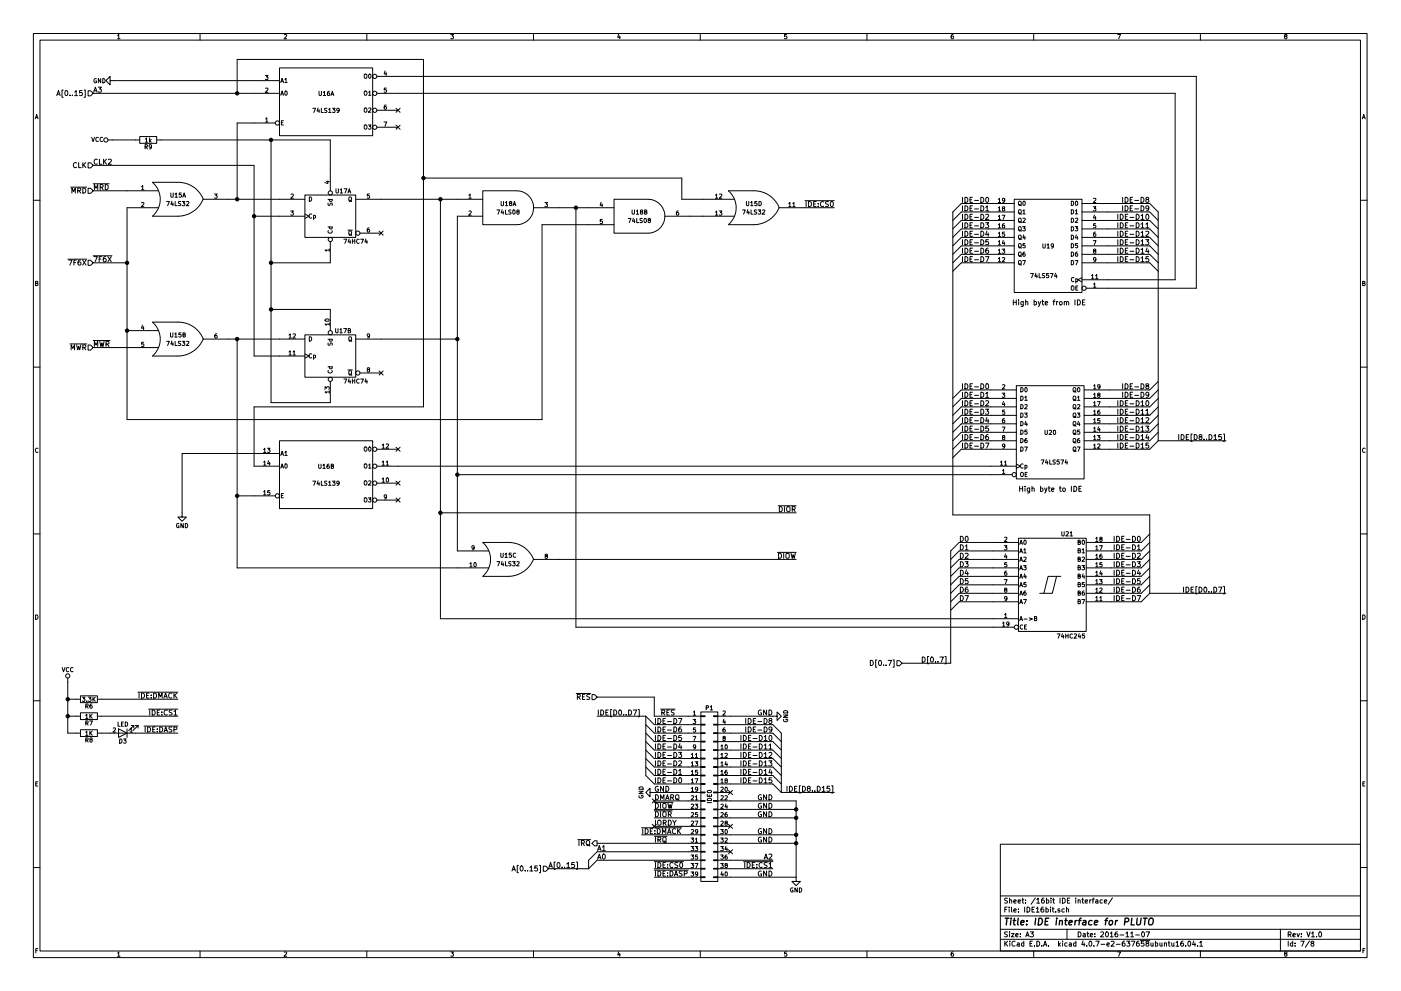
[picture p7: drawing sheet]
<svg xmlns="http://www.w3.org/2000/svg" width="420mm" height="297mm" viewBox="0 0 420 297" stroke-linecap="round" stroke-linejoin="round" font-family="sans-serif">
<g fill="none" stroke="#000" stroke-width=".3">
<path d="M10 10h400v277h-400zM12 12h396v273.1h-396zM35.3 10.7l.3-.4v1.3M35.3 11.6h.7M60 10v2M85.2 10.4l.5-.1 .3 .4-.8 .9h.8M110 10v2M135.2 10.3h.8l-.4 .5 .4 .3-.1 .4h-.7M160 10v2M185.5 10.2l-.3 1h.8M185.9 10.8v.8M210 10v2"/>
<path d="M235.9 10.3h-.6v.6h.6l.1 .5-.3 .2-.4-.1M260 10v2M285.9 10.3l-.6 .3-.1 .8 .3 .2 .4-.1v-.6l-.4-.1-.3 .3M310 10v2M335.2 10.3h.8l-.5 1.3M360 10v2M385.5 10.9l-.3-.3 .3-.3 .4 .1v.4a.5 .5 0 0 0-.5 .2 .5 .5 0 0 0 0 .5l.3 .1 .3-.2-.3-.5M10.6 35.6l.4-1.3 .4 1.3M10.7 35.2h.6M17 28.7l.5-1.6 .5 1.6M17.1 28.2h.8M18.9 27h-.3v2.2h.3"/>
<path d="M19.7 27.2l.1-.1a.74 .74 0 0 1 .6 .8 .74 .74 0 0 1-.7 .7l-.2-.5zM21 28.5v.2M21.7 28.5v.2M22.4 27.6l.4-.5v1.6M22.4 28.7h.9M24.6 27.1h-.7l-.1 .8 .8-.1 .1 .6-.3 .3-.6-.2M25.2 27h.4v2.2h-.4M26.4 27.2h.8l.7 .8-.7 .7h-.8zM27.9 28h55.9M28.1 27.6l.5-1.5 .5 1.5M28.2 27.2h.8M28.9 23.6a.57 .57 0 0 0-.7 .6 .57 .57 0 0 0 .7 .5v-.4h-.2"/>
<path d="M29.5 26.1h.9l-.5 .6 .5 .3-.1 .5-.2 .1-.6-.1M30.2 23.6v1.2l-.7-1.2v1.2M30.8 23.6a.64 .64 0 0 1 .7 .6 .64 .64 0 0 1-.7 .6zM33 24.2v-1.3l-1.3 1.3 1.3 1.2v-1.2h50.8M71.1 28v-10.2h55.9v104.2h-50.8v17.7h7.6M79.6 22.6h.8l-.5 .5 .4 .1v.5h-.7M79.7 35.6l.3-.3v1.3M79.7 26.5l.4-.1 .3 .4-.8 .9h.8M79.7 36.6h.7M82.5 36.9h-11.4v22.8M83.8 20.4h28v20.3h-28zM84.2 28.6l.4-1.3 .4 1.3"/>
<path d="M84.2 24.8l.4-1.3 .4 1.3M84.3 28.2h.6M84.3 24.4h.6M84.4 36.8h.4M85 36.2h-.6v1.3h.6M85.4 23.8l.4-.3v1.3M85.4 24.8h.7M85.5 27.4l.2-.1a.61 .61 0 0 1 .5 .6 .61 .61 0 0 1-.6 .6zM93.8 32.4h.8l-.5 1.3M95.4 32.4l-.3 .9h.8M95.7 27.4v1l.2 .2 .5-.2v-1M95.7 32.9v.8"/>
<path d="M96.4 32.4v1.3h.6M97 27.7l.3-.3v1.2M97 28.6h.7M98 32.5h-.6v.4a.54 .54 0 0 1 .6 .7h-.7M98.6 32.8l.3-.4v1.3M98.6 33.7h.7M98.8 27.4l-.6 .3v.7l.2 .2 .4-.1v-.6l-.4-.1-.2 .3M99.3 28.6l.4-1.2 .4 1.2M99.4 28.3h.6M99.7 32.4h.8l-.4 .5 .3 .1v.6h-.7M101.7 33l-.2 .2h-.4l-.1-.7 .5-.1 .2 .3v.7l-.6 .3M109.3 22.4l.2-.2 .5 .2 .1 .6-.3 .5-.5-.2z"/>
<path d="M109.3 27.5l.2-.2 .5 .2 .1 .6-.3 .5-.5-.2zM109.4 32.4h.5l.2 .4-.3 .8-.5-.2zM109.4 37.5h.5l.2 .4-.3 .8-.5-.2zM110.5 37.5h.8l-.5 .4 .4 .1v.6h-.7M110.5 27.6l.4-.3v1.3M110.5 32.5l.5-.1 .3 .3-.8 .9h.8M110.5 28.6h.8M110.6 22.3l.2-.1a.61 .61 0 0 1 .5 .7 .61 .61 0 0 1-.6 .5zM113 28h239.4v55.9h-27.9M113 22.9h245.8v63.5h-33M113 33.1h6.4M113 38.1h6.4"/>
<path d="M115.1 36.6h.9l-.6 1.2M115.5 21.2l-.3 1h.8M115.8 31.5l-.5 .3-.1 .7 .2 .3 .5-.2-.1-.6h-.4l-.2 .2M115.8 21.7v.9M115.9 26.4h-.6l-.1 .6h.7v.5h-.7M118.8 32.4l1.2 1.3M118.8 37.5l1.2 1.2M120 32.4l-1.2 1.3M120 37.5l-1.2 1.2M408.6 35.6l.4-1.3 .4 1.3M408.7 35.2h.6M21.2 56.1h4.8"/>
<path d="M21.6 57.9v-1.6l.5 1.1 .5-1.1v1.6M23 48.9a.68 .68 0 0 0-1 .6 .68 .68 0 0 0 1 .6M23.3 57.2l.8-.1v-.6l-.8-.2v1.6M23.6 48.7v1.6h.7M23.7 57.2l.5 .7M24.8 56.3a.77 .77 0 0 1 .9 .8 .77 .77 0 0 1-.9 .8zM24.8 48.7v1.6M25.1 49.4l.6 .9M25.7 48.7l-.9 .9M26.4 48.8h.8l.7 .8-.7 .7h-.8zM26.4 56.4h.8l.7 .8-.7 .7h-.8zM27.5 41.2l.4 1.2 .4-1.2"/>
<path d="M27.9 49.6h48.3v57.1h15.2M27.9 57.2h19.6M27.9 55.1h4.8M28.3 56.9v-1.6l.5 1.1 .5-1.1v1.6M29.2 47.9a.68 .68 0 0 0-1 .6 .68 .68 0 0 0 1 .6M29.5 41.3a.56 .56 0 0 0-.8 .5 .56 .56 0 0 0 .8 .5M29.8 47.7v1.5h.8M30 56.1h.8l.1-.6-.9-.2v1.6M30.4 56.1l.5 .8M30.8 41.3a.56 .56 0 0 0-.8 .5 .56 .56 0 0 0 .8 .5M31.1 47.7v1.5M31.3 48.4l.7 .8"/>
<path d="M31.6 55.3a.77 .77 0 0 1 .9 .8 .77 .77 0 0 1-.9 .8zM32 47.7l-.9 .9M32.4 41.9h9.5M32.5 47.9l.6-.2 .3 .4-.9 1.1h.9M41.9 40.9h5.1v2.1h-5.1zM42.4 56l.4-.4v1.3M42.4 56.9h.8M43.5 44h.6l.1-.5-.7-.1v1.2M43.6 41.7l.3-.4v1.3M43.6 42.6h.7M43.8 44l.4 .6M44.9 41.3v1.3"/>
<path d="M45 42.1l.3 .5M45.3 41.7l-.4 .5M45.4 43.9l-.2 .3-.4-.1v-.6l.4-.1 .2 .2v.7l-.6 .3M47 41.9h52.1v15.3M51.2 57.8v1.1l.3 .2 .4-.2v-1.1M52.5 58.2l.4-.4v1.3M52.5 59.1h.7M53.3 54.6l-7.6 .1a6.7 6.7 0 0 1 0 10.1h7.6a8.3 8.3 0 0 0 7.6-5.1M53.4 54.6a8 8 0 0 1 7.6 5.1h30.4M54.4 57.8h-.6l-.1 .6h.7v.6h-.7M54.8 59.1l.4-1.3 .5 1.3M54.9 58.7h.6"/>
<path d="M64.3 58.2h.8l-.4 .4 .4 .1v.6h-.8M81.3 41.9v78.8h17.8v-6.4M87.3 58.3l.5-.1 .2 .3-.8 .9h.8M91.4 58.5h15.3v12.7h-15.3zM92.8 59a.64 .64 0 0 1 .7 .7 .64 .64 0 0 1-.7 .6zM97.9 54.4h.9M98.3 54.2v.8l-.9-.3M98.4 59.8h1.2M98.9 59.8l-.1 .3 .2 .3 .6-.1v-.5M100.8 56.6v1l.2 .2 .5-.2v-1M102 56.9l.4-.3v1.2M102 57.8h.7"/>
<path d="M103.2 56.6h.8l-.5 1.2M104.3 57.8l.4-1.2 .5 1.2M104.5 57.5h.6M104.6 59.2l.3-.2 .5 .2v.7l-.3 .4-.5-.2zM106.7 59.7h38.1M110.8 58.2h-.6l-.1 .5h.7v.6h-.7M127 53.4h77.5v6.3h15.7M132.1 59.7v125.8h173.3M140.6 58.5l.4-.3v1.2M140.6 59.4h.7M144.8 57.2h10.2a5.1 5.1 0 0 1 5 5.1 5.1 5.1 0 0 1-5 5h-10.2zM184.1 59.7h10.3a5.1 5.1 0 0 1 5 5.1 5.1 5.1 0 0 1-5 5.1h-10.3z"/>
<path d="M214.6 58.5l.3-.3v1.2M214.6 59.4h.7M215.8 58.3l.5-.1 .2 .3-.8 .9h.8M288.6 59.1v1.6M289.4 59.1a.77 .77 0 0 1 .9 .8 .77 .77 0 0 1-.9 .8zM290.9 59.9h.5M291.6 59.1h-.7v1.6h.7M294.2 59.1a.77 .77 0 0 1 .9 .8 .77 .77 0 0 1-.9 .8zM295.8 59.3l.2-.2a.74 .74 0 0 1 .5 .8 .74 .74 0 0 1-.7 .7l-.2-.5zM299.4 59.8l.3-.4v1.3M301.3 60l-.2 .2-.4-.1v-.6l.4-.1 .2 .3v.7l-.6 .3M304.2 59.7h20.3v28h-20.3z"/>
<path d="M327.9 59.5l.5-.1 .3 .4-.8 .9h.8M336.7 59.1v1.6M337.4 59.1a.77 .77 0 0 1 .9 .8 .77 .77 0 0 1-.9 .8zM338.9 59.9h.5M339.7 59.1h-.8v1.6h.8M342.2 59.1a.77 .77 0 0 1 .9 .8 .77 .77 0 0 1-.9 .8zM343.9 59.8l-.3-.3 .1-.2 .7-.1v.5l-.8 .4 .3 .6 .6-.3-.3-.6M10 60h2M20.4 77.7h5.6M20.6 77.9h1l-.6 1.6M22.2 78.7h.5M22.9 77.9h-.7v1.6"/>
<path d="M24.1 77.9l-.6 .4-.1 .9 .3 .3 .5-.2-.1-.7-.4-.1-.3 .3M24.8 77.9l1 1.6M25.8 77.9l-1 1.6M26.4 78h.8l.7 .8-.7 .7h-.8zM27.9 78.8h10.2M27.9 76.7h5.7M28.2 76.9h1l-.7 1.5M29.7 77.7h.6M30.5 76.9h-.8v1.5M31.7 76.9l-.7 .4v.9l.3 .2 .5-.1-.1-.7-.4-.1-.3 .3M32.4 76.9l1 1.5M33.4 76.9l-1 1.5"/>
<path d="M42.4 60.8l.5-.1 .3 .3-.8 1h.8M47.5 62.3h-9.4v63.5h124.5v-58.5h21.5M50 60.4h.8l-.5 1.3M51.5 60.3l-.2 .9h.7M51.8 60.8v.9M52.5 60.4v1.3h.6M54.2 60.4h-.6l-.1 .5a.54 .54 0 0 1 .7 .6l-.7 .1M54.6 60.4h.8l-.4 .5 .4 .1v.5h-.8M55.9 60.5l.5-.1 .2 .3-.7 1h.7M76.2 64.8h15.2M87.2 63.2h.8l-.4 .5 .3 .1v.6h-.7M91.4 64.2l1.3 .6-1.3 .6"/>
<path d="M93.5 64.2a.56 .56 0 0 0-.8 .5 .56 .56 0 0 0 .8 .6M94 64.6l.4-.1 .2 .3-.1 .5h-.5M94 64.5v1.3M98.4 68h1.2M98.4 60.9v.6h.5a.54 .54 0 0 1 .6-.6l.1 .7M98.5 69.1a.56 .56 0 0 0 .5 .8 .56 .56 0 0 0 .5-.8M98.8 75h-1.3l.3 .3M98.8 74.6v.7M98.9 68l-.1 .4 .2 .2 .6-.1v-.5M99.1 72.4v6.4h-17.8M103.1 71.7h.9l-.6 1.3M104.3 69h1.4"/>
<path d="M104.6 69.4l.3-.2 .5 .2v.6l-.3 .5-.5-.2zM104.7 71.6l-.3 .9h.8M104.8 60l.7 .4M104.8 70.2l.7 .4M105 72.1v.9M105.7 71.7v1.3M105.7 72.3h.7M106.4 71.7v1.3M107.7 71.8a.56 .56 0 0 0-.7 .5 .56 .56 0 0 0 .7 .5M107.9 69.9h6.4M108.2 71.7h.8l-.5 1.3M109.7 71.6l-.3 .9h.8"/>
<path d="M110 72.1v.9M110.7 68.3l-.5 .3-.1 .7 .3 .3 .4-.1-.1-.7h-.3l-.3 .2M113.7 69.3l1.2 1.2M114.9 69.3l-1.2 1.2M140.6 63.3l.5-.1 .2 .4-.8 .9h.8M144.8 64.8h-7.6v100.3h9.4M149 62.9h.9l-.6 1.3M150.3 60.4v1l.2 .3 .5-.3v-1M150.6 62.9l-.3 .9h.8M150.9 63.3v.9M151.6 60.7l.3-.3v1.3M151.6 61.7h.7"/>
<path d="M151.6 62.9v1.3h.6M153 60.9l-.2-.2 .2-.3 .4 .1v.3a.52 .52 0 0 0-.5 .2 .52 .52 0 0 0-.1 .5h.6l-.1-.6M153.3 63h-.6l-.1 .4a.54 .54 0 0 1 .6 .7h-.6M153.9 61.7l.4-1.3 .4 1.3M153.9 63l.2-.1a.61 .61 0 0 1 .4 .7 .61 .61 0 0 1-.6 .5zM154 61.3h.6M155.2 63.5l-.2-.3 .2-.3 .5 .1v.3a.52 .52 0 0 0-.6 .2 .52 .52 0 0 0-.1 .6h.7l-.2-.6M160 62.3h24.1M163.4 60.7h.8l-.4 .5 .3 .1v.5h-.7M172.7 62.3v125.7h131.5M180.3 60.6l-.3 .9h.7M180.6 61.1v.9"/>
<path d="M180.6 65.8h-.6v.6h.6v.5h-.6M188.4 65.5h.8l-.5 1.2M189.6 62.9v1l.2 .3 .5-.3v-1M190 65.4l-.3 .9h.7M190.3 65.9v.8M190.8 63.3l.4-.4v1.3M190.8 64.2h.7M191 65.5v1.2h.6M192.3 63.5l-.3-.3 .3-.3 .4 .1v.3a.52 .52 0 0 0-.5 .2 .52 .52 0 0 0-.1 .6h.6l-.2-.6M192.6 65.5h-.6v.4a.54 .54 0 0 1 .6 .7l-.7 .1M193.2 65.6l.2-.1a.61 .61 0 0 1 .5 .6 .61 .61 0 0 1-.6 .6zM193.3 63.5l.6-.1v-.4l-.6-.1v1.3h.5l.2-.4-.2-.3"/>
<path d="M194.6 66l-.2-.2 .2-.3 .4 .1v.3a.52 .52 0 0 0-.5 .1 .52 .52 0 0 0-.1 .6h.6l-.2-.6M199.4 64.8h20.8M203.4 63.2l-.5 .3-.1 .7 .3 .3 .4-.1-.1-.6-.3-.1-.3 .2M214.6 63.6l.3-.4v1.3M214.6 64.5h.7M215.7 63.2h.8l-.4 .5 .3 .1v.6h-.7M222.7 62.9h.8l-.5 1.3M223.9 60.4v1l.2 .3 .5-.3v-1M224.3 62.9l-.3 .9h.7M224.6 63.3v.9M225.1 60.7l.4-.3v1.3M225.1 61.7h.7"/>
<path d="M225.2 62.9v1.3h.7M226.9 63h-.6v.4a.54 .54 0 0 1 .6 .7h-.7M227 60.4h-.6l-.1 .6h.7v.5h-.7M227.4 62.9h.7l-.4 .5 .4 .1v.6h-.7M227.6 60.4a.64 .64 0 0 1 .7 .6 .64 .64 0 0 1-.7 .7zM228.7 63l.4-.1 .3 .4-.8 .9h.8M233.7 62.2a8.3 8.3 0 0 1-7.6 5.1h-7.6a6.7 6.7 0 0 0 0-10.1h7.6a8 8 0 0 1 7.6 5.1h16.5M236.5 61l.4-.3v1.3M236.5 62h.7M237.7 61l.4-.3v1.3M237.7 62h.8M241.4 60.2h8.8"/>
<path d="M241.8 60.4v1.5M242.5 60.4a.77 .77 0 0 1 .9 .8 .77 .77 0 0 1-.9 .7zM244 61.1h.5M244.8 60.4h-.8v1.5h.8M245.4 61.8v.1M245.4 61v.1M247 60.6a.68 .68 0 0 0-1 .6 .68 .68 0 0 0 1 .6M248.5 60.5l-.9 .1a.63 .63 0 0 0 .8 .8l-.1 .5h-.7M249.3 60.5l.1-.1a.74 .74 0 0 1 .5 .8 .74 .74 0 0 1-.6 .7l-.3-.5zM288.6 61.7v1.5M288.6 64.2v1.5M288.6 66.8v1.5"/>
<path d="M288.6 69.3v1.5M288.6 71.8v1.6M288.6 74.4v1.5M288.6 76.9v1.5M289.4 61.7a.77 .77 0 0 1 .9 .7 .77 .77 0 0 1-.9 .8zM289.4 64.2a.77 .77 0 0 1 .9 .8 .77 .77 0 0 1-.9 .7zM289.4 66.8a.77 .77 0 0 1 .9 .7 .77 .77 0 0 1-.9 .8zM289.4 69.3a.77 .77 0 0 1 .9 .8 .77 .77 0 0 1-.9 .7zM289.4 71.8a.77 .77 0 0 1 .9 .8 .77 .77 0 0 1-.9 .8zM289.4 74.4a.77 .77 0 0 1 .9 .7 .77 .77 0 0 1-.9 .8zM289.4 76.9a.77 .77 0 0 1 .9 .8 .77 .77 0 0 1-.9 .7zM290.9 62.4h.5"/>
<path d="M290.9 65h.5M290.9 67.5h.5M290.9 70h.5M290.9 72.6h.5M290.9 75.1h.5M290.9 77.7h.5M291.6 61.7h-.7v1.5h.7M291.6 64.2h-.7v1.5h.7M291.6 66.8h-.7v1.5h.7M291.6 69.3h-.7v1.5h.7M291.6 71.8h-.7v1.6h.7M291.6 74.4h-.7v1.5h.7"/>
<path d="M291.6 76.9h-.7v1.5h.7M292.3 60.1h1.1M292.3 62.6h1.1M292.3 65.2h1.1M292.3 67.7h1.1M292.3 70.2h1.1M292.3 72.8h1.1M292.3 75.3h1.1M292.3 77.9h1.1M294.2 61.7a.77 .77 0 0 1 .9 .7 .77 .77 0 0 1-.9 .8zM294.2 64.2a.77 .77 0 0 1 .9 .8 .77 .77 0 0 1-.9 .7zM294.2 66.8a.77 .77 0 0 1 .9 .7 .77 .77 0 0 1-.9 .8z"/>
<path d="M294.2 69.3a.77 .77 0 0 1 .9 .8 .77 .77 0 0 1-.9 .7zM294.2 71.8a.77 .77 0 0 1 .9 .8 .77 .77 0 0 1-.9 .8zM294.2 74.4a.77 .77 0 0 1 .9 .7 .77 .77 0 0 1-.9 .8zM294.2 76.9a.77 .77 0 0 1 .9 .8 .77 .77 0 0 1-.9 .7zM295.6 66.8h.9l-.5 .5 .5 .3-.1 .5-.2 .2-.6-.2M295.6 76.9h1l-.7 1.5M295.6 62.1l.5-.4v1.5M295.6 64.4l.6-.2 .3 .5-.9 1h.9M295.6 63.2h.9M296 69.2l-.4 1.1h1M296.3 74.4l-.6 .3-.1 .9 .3 .3 .5-.1-.1-.8h-.4l-.3 .2M296.3 69.8v1"/>
<path d="M296.4 71.8h-.7l-.1 .8 .7-.1 .2 .6-.3 .3-.6-.2M299.4 77.6l.3-.4v1.3M299.4 75l.3-.3v1.2M299.4 72.5l.3-.4v1.3M299.4 69.9l.3-.3v1.3M299.4 67.4l.3-.4v1.3M299.4 64.9l.3-.4v1.3M299.4 62.3l.3-.3v1.2M299.4 78.5h.7M299.4 75.9h.7M299.4 73.4h.7M299.4 70.9h.7"/>
<path d="M299.4 68.3h.7M299.4 65.8h.7M299.4 63.2h.7M299.4 60.7h.7M300.5 74.7h.8l-.4 .4 .4 .1v.6h-.8M300.5 64.5h.9l-.6 1.3M300.6 77.3l.5-.1 .2 .4-.8 .9h.8M300.8 62.5l-.2-.2 .2-.3 .5 .1v.3a.52 .52 0 0 0-.6 .1 .52 .52 0 0 0 0 .6h.6l-.2-.6M300.9 72l-.3 1h.8M301.2 67l-.5 .3-.1 .8 .2 .2 .5-.1-.1-.6-.4-.1-.2 .3M301.2 72.5v.9M301.3 69.6h-.6l-.1 .6h.7v.5h-.7"/>
<path d="M304.2 61h-15.9l-2.6 2.5v90.8h59.1v23.5M304.2 63.5h-15.9l-2.6 2.6M304.2 66.1h-15.9l-2.6 2.5M304.2 68.6h-15.9l-2.6 2.6M304.2 71.2h-15.9l-2.6 2.5M304.2 73.7h-15.9l-2.6 2.5M304.2 76.2h-15.9l-2.6 2.6M304.2 78.8h-15.9l-2.6 2.5M305.5 78.3l.2-.2 .5 .2 .1 .6-.3 .5-.5-.2zM305.5 75.7l.2-.1 .5 .1 .1 .7-.3 .4-.5-.2zM305.5 73.2l.2-.2 .5 .2 .1 .6-.3 .5-.5-.2zM305.5 70.6l.2-.1 .5 .1 .1 .7-.3 .4-.5-.2z"/>
<path d="M305.5 65.6l.2-.2 .5 .2 .1 .6-.3 .5-.5-.2zM305.5 63l.2-.1 .5 .1 .1 .7-.3 .4-.5-.2zM305.5 60.5l.2-.2 .5 .2 .1 .6-.3 .5-.5-.2zM305.6 68h.5l.2 .3-.3 .9-.5-.2zM305.7 79.1l.6 .4M305.7 76.5l.6 .4M305.7 74l.6 .4M305.7 71.4l.6 .4M305.7 68.9l.6 .4M305.7 66.4l.6 .4M305.7 63.8l.6 .4M305.7 61.3l.6 .4"/>
<path d="M306.7 78.1h.8l-.5 1.3M306.7 67.9h.8l-.5 .5 .4 .1v.6h-.7M306.8 65.5l.4-.1 .3 .3-.8 1h.8M306.8 63.2l.3-.3v1.2M306.8 64.1h.7M306.9 60.4l.1-.1a.61 .61 0 0 1 .5 .7 .61 .61 0 0 1-.6 .5zM307 70.4l-.2 .9h.7M307.3 75.6l-.5 .3v.7l.2 .2 .4-.1-.1-.6-.3-.1-.2 .3M307.3 70.9v.8M307.4 73h-.6v.6h.6v.6h-.6M312.8 73.1v1l.2 .3 .5-.3v-1M314 73.4l.4-.3v1.3"/>
<path d="M314 74.4h.7M316 73.6l-.3 .3-.4-.1v-.6l.4-.1 .3 .2-.1 .8-.6 .3M321.3 60.3a.64 .64 0 0 1 .7 .6 .64 .64 0 0 1-.7 .7zM321.3 62.9a.64 .64 0 0 1 .7 .6 .64 .64 0 0 1-.7 .6zM321.3 65.4a.64 .64 0 0 1 .7 .6 .64 .64 0 0 1-.7 .7zM321.3 67.9a.64 .64 0 0 1 .7 .7 .64 .64 0 0 1-.7 .6zM321.3 70.5a.64 .64 0 0 1 .7 .6 .64 .64 0 0 1-.7 .6zM321.3 73a.64 .64 0 0 1 .7 .6 .64 .64 0 0 1-.7 .7zM321.3 75.6a.64 .64 0 0 1 .7 .6 .64 .64 0 0 1-.7 .6zM321.3 78.1a.64 .64 0 0 1 .7 .6 .64 .64 0 0 1-.7 .7zM322.4 67.9h.8l-.4 .5 .4 .1v.6h-.8M322.4 78.1h.9l-.6 1.3"/>
<path d="M322.5 63.2l.4-.3v1.2M322.5 65.5l.5-.1 .2 .3-.8 1h.8M322.5 64.1h.7M322.6 60.4l.2-.1a.61 .61 0 0 1 .4 .7 .61 .61 0 0 1-.5 .5zM322.8 70.4l-.3 .9h.8M323.1 75.6l-.5 .3-.1 .7 .2 .2 .5-.1-.1-.6-.4-.1-.2 .3M323.1 70.9v.8M323.2 73h-.6l-.1 .6h.7v.6h-.7M324.5 61h20.3l2.5 2.5v68.6M324.5 63.5h20.3l2.5 2.6M324.5 66.1h20.3l2.5 2.5M324.5 68.6h20.3l2.5 2.6"/>
<path d="M324.5 71.2h20.3l2.5 2.5M324.5 73.7h20.3l2.5 2.5M324.5 76.2h20.3l2.5 2.6M324.5 78.8h20.3l2.5 2.5M327.9 62h.8l-.5 .4 .4 .1v.6h-.7M327.9 72.1h.8l-.5 1.3M328.2 75.2l-.3-.2 .3-.3 .4 .1v.3a.52 .52 0 0 0-.5 .1 .52 .52 0 0 0-.1 .6h.6l-.2-.6M328.2 64.4l-.3 .9h.8M328.5 69.6l-.5 .3-.1 .7 .3 .3 .4-.2-.1-.6h-.3l-.3 .2M328.5 64.9v.9M328.6 67h-.6l-.1 .6h.7v.6h-.7M328.7 77.7l-.3 .3-.4-.1v-.6l.4-.1 .3 .2-.1 .8-.6 .3"/>
<path d="M335.2 64.2v1.5M335.2 66.8v1.5M335.2 69.3v1.5M335.2 71.8v1.6M335.2 74.4v1.5M335.2 76.9v1.5M336 64.2a.77 .77 0 0 1 .9 .8 .77 .77 0 0 1-.9 .7zM336 66.8a.77 .77 0 0 1 .9 .7 .77 .77 0 0 1-.9 .8zM336 69.3a.77 .77 0 0 1 .9 .8 .77 .77 0 0 1-.9 .7zM336 71.8a.77 .77 0 0 1 .9 .8 .77 .77 0 0 1-.9 .8zM336 74.4a.77 .77 0 0 1 .9 .7 .77 .77 0 0 1-.9 .8zM336 76.9a.77 .77 0 0 1 .9 .8 .77 .77 0 0 1-.9 .7z"/>
<path d="M336.7 61.7v1.5M337.4 61.7a.77 .77 0 0 1 .9 .7 .77 .77 0 0 1-.9 .8zM337.5 65h.5M337.5 67.5h.5M337.5 70h.5M337.5 72.6h.5M337.5 75.1h.5M337.5 77.7h.5M338.2 64.2h-.7v1.5h.7M338.2 66.8h-.7v1.5h.7M338.2 69.3h-.7v1.5h.7M338.2 71.8h-.7v1.6h.7"/>
<path d="M338.2 74.4h-.7v1.5h.7M338.2 76.9h-.7v1.5h.7M338.9 65.2h1.1M338.9 67.7h1.1M338.9 70.2h1.1M338.9 72.8h1.1M338.9 75.3h1.1M338.9 77.9h1.1M338.9 62.4h.5M339.7 61.7h-.8v1.5h.8M340.3 60.1h1.2M340.3 62.6h1.2"/>
<path d="M340.7 64.2a.77 .77 0 0 1 .9 .8 .77 .77 0 0 1-.9 .7zM340.7 66.8a.77 .77 0 0 1 .9 .7 .77 .77 0 0 1-.9 .8zM340.7 69.3a.77 .77 0 0 1 .9 .8 .77 .77 0 0 1-.9 .7zM340.7 71.8a.77 .77 0 0 1 .9 .8 .77 .77 0 0 1-.9 .8zM340.7 74.4a.77 .77 0 0 1 .9 .7 .77 .77 0 0 1-.9 .8zM340.7 76.9a.77 .77 0 0 1 .9 .8 .77 .77 0 0 1-.9 .7zM342.2 61.7a.77 .77 0 0 1 .9 .7 .77 .77 0 0 1-.9 .8zM342.2 64.7l.4-.5v1.5M342.2 67.2l.4-.4v1.5M342.2 69.7l.4-.4v1.5M342.2 72.3l.4-.5v1.6M342.2 74.8l.4-.4v1.5"/>
<path d="M342.2 77.4l.4-.5v1.5M342.2 73.4h.9M342.2 70.8h.9M342.2 68.3h.9M342.2 65.7h.9M342.2 75.9h.9M342.2 78.4h.9M343.6 71.8h.9l-.5 .6 .5 .3-.1 .5-.2 .2-.6-.2M343.6 67.2l.5-.4v1.5M343.6 69.5l.6-.2 .3 .4-.9 1.1h.9M343.6 68.3h.9M343.9 64.3l.1-.1a.74 .74 0 0 1 .6 .8 .74 .74 0 0 1-.7 .7l-.3-.5z"/>
<path d="M344 74.3l-.4 1.1h1M344.4 74.9v1M344.4 76.9h-.7l-.1 .8 .8-.1 .1 .6-.3 .2-.6-.1M344.5 62.3l-.3 .3-.6-.3 .1-.5 .5-.1a.96 .96 0 0 1-.1 1.5h-.3M408 60h2M10.7 84.9l.5-.1 .1-.4-.6-.1v1.3h.5l.2-.4-.3-.3M38.1 99.1h9.4M42.7 97.4l-.3 1h.8M43 97.9v.9M51.1 99.8v1l.3 .2 .4-.2v-1M53.3 96.6h-7.6a6.7 6.7 0 0 1 0 10.1h7.6a8.3 8.3 0 0 0 7.6-5.1M53.4 96.6a8 8 0 0 1 7.6 5h30.4"/>
<path d="M54.3 99.8h-.6l-.1 .5h.7v.6h-.7M81.3 92.7h17.8v6.4M97.5 95.8a.76 .76 0 0 1 1.3 .2 .66 .66 0 0 1-.7 .3 .66 .66 0 0 1-.6-.5zM98.8 97.2h-1.3l.3 .3M98.8 96.8v.7M100.7 98.5v1l.2 .3 .5-.3v-1M101.9 98.8l.4-.3v1.3M101.9 99.8h.7M103.1 98.5h.8l-.5 1.3M104.4 99.1l.6-.1v-.4l-.6-.1v1.3h.5l.2-.5-.2-.2M303.9 89.9v1.5M303.9 90.6h.9"/>
<path d="M304.8 89.9v1.5M305.5 89.9v.1M305.5 90.4v1M306.9 90.4v1.2l-.3 .3-.4-.1M306.9 90.5l-.4-.1-.4 .3 .2 .6h.6M307.6 90.5h.6l.1 .9M307.6 89.9v1.5M309.1 82h.8l-.5 1.2M310.1 90.5l.5-.1 .3 .3-.2 .6h-.6M310.1 89.9v1.5M310.6 81.9l-.2 .9h.7M310.9 82.4v.8"/>
<path d="M311.4 90.4l.3 1M311.6 82v1.2h.6M312.1 90.4l-.7 1.5M312.5 90.4h.6M312.7 89.9v1.3l.4 .2M313.3 82h-.6l-.1 .5a.54 .54 0 0 1 .7 .6l-.7 .1M313.5 90.9l.7-.2-.1-.2-.4-.1-.2 .2v.7h.6M314.5 82h-.6l-.1 .6h.7v.5h-.7M315 82h.8l-.5 1.2M315.8 90.4h.6M316.4 89.9l-.4 .2v1.3M316.5 81.9l-.2 .9h.7"/>
<path d="M316.8 82.4v.8M316.9 90.4v1M317.3 90.4l-.4 .3M317.8 90.5l.2-.1 .5 .1-.1 .8-.6-.1zM319.2 90.5h.6v.9M319.2 90.4v1M319.8 90.6l.3-.2 .3 .1 .1 .9M321.3 85.9l.2-.2 .5 .2 .1 .6-.3 .5-.5-.2zM322.1 83.3a.56 .56 0 0 0-.8 .5 .56 .56 0 0 0 .8 .5M322.4 89.9v1.5M322.6 83.7l.4-.1 .2 .2-.1 .6h-.5M322.6 83.6v1.2"/>
<path d="M322.6 86.3h.5M323.1 89.9a.77 .77 0 0 1 .9 .7 .77 .77 0 0 1-.9 .8zM323.2 85.7h-.6v1.3h.6M324.5 83.2l-1.3 .7 1.3 .6M324.6 90.6h.5M325.4 89.9h-.8v1.5h.8M327.3 82.6l.4-.3v1.3M327.3 83.6h.7M327.9 85.2l.4-.4v1.3M327.9 86.1h.8M328.5 82.6l.4-.3v1.3M328.5 83.6h.8"/>
<path d="M408.7 84.9l.5-.1 .1-.4-.6-.1v1.3h.5l.2-.4-.3-.3M10 110h2M21 103.1h5M21.3 104.9v-1.6l.5 1.1 .6-1.1v1.6M23 103.3l.3 1.6 .3-1.1 .3 1.1 .4-1.6M24.8 104.2l.8-.1 .1-.6-.9-.2v1.6M25.2 104.2l.5 .7M26.4 103.4h.8l.7 .8-.7 .7h-.8zM27.9 104.2h19.6M27.9 102.1h5.1M28.3 103.8v-1.5l.5 1.1 .5-1.1v1.5M29.9 102.3l.4 1.5 .3-1 .3 1 .3-1.5"/>
<path d="M31.8 103.1h.7l.1-.6-.8-.2v1.5M32.2 103.1l.5 .7M43.1 102.6h-.6l-.1 .6h.7v.5h-.7M50 102.3h.8l-.5 1.3M51.5 102.2l-.2 .9h.7M51.8 102.7v.9M52.4 100.1l.4-.3v1.2M52.4 101h.7M52.5 102.3v1.3h.6M54.2 102.3h-.6l-.1 .5a.54 .54 0 0 1 .7 .6l-.7 .1M54.6 102.3h.8l-.4 .5 .4 .1v.5h-.8M54.9 100.3l.6-.1v-.3l-.6-.1v1.2h.5l.2-.4-.3-.3"/>
<path d="M55.9 102.4l.5-.1 .2 .4-.7 .9h.7M65 100.1l-.5 .3-.1 .7 .2 .2 .5-.1-.1-.6-.4-.1-.2 .3M71.1 101.6v68.6h75.5M86.7 105.5l.3-.4v1.3M86.7 100.4l.3-.3v1.2M86.7 106.4h.7M86.7 101.3h.7M87.9 105.5l.3-.4v1.3M87.9 100.2l.5-.1 .2 .3-.8 .9h.8M87.9 106.4h.7M91.4 100.4h15.3v12.7h-15.3zM91.4 106.1l1.3 .6-1.3 .7"/>
<path d="M92.8 101a.64 .64 0 0 1 .7 .6 .64 .64 0 0 1-.7 .6zM93.5 106.1a.56 .56 0 0 0-.8 .6 .56 .56 0 0 0 .8 .5M94 106.5l.4-.1 .2 .3-.1 .5h-.5M94 106.4v1.3M97.5 116.7v-.8l.5 .4 .1-.3h.5v.7M98.4 101.7h1.2M98.4 109.9h1.2M98.4 102.8v.6h.5a.54 .54 0 0 1 .6-.6l.1 .7M98.5 111a.56 .56 0 0 0 .5 .8 .56 .56 0 0 0 .5-.8M98.8 117.5h-1.3l.3 .3M98.8 117.1v.7M98.9 101.7l-.1 .3 .2 .3 .6-.1v-.5"/>
<path d="M98.9 109.9l-.1 .4 .2 .2 .6-.1v-.5M103.1 113.6h.9l-.6 1.3M104.3 110.9h1.4M104.6 111.3l.3-.2 .5 .2v.6l-.3 .5-.5-.2zM104.6 101.1l.3-.1 .5 .1v.7l-.3 .4-.5-.2zM104.7 113.5l-.3 .9h.8M104.8 112.1l.7 .4M104.8 101.9l.7 .4M105 114v.9M105.7 113.6v1.3M105.7 114.2h.7M106.4 113.6v1.3"/>
<path d="M106.7 101.6h30.5M107.7 113.7a.56 .56 0 0 0-.7 .5 .56 .56 0 0 0 .7 .5M107.9 111.8h6.4M108.2 113.6h.8l-.5 1.3M109.7 113.5l-.3 .9h.8M110 114v.9M110.4 110.8l-.3-.3 .3-.3 .4 .1v.3a.52 .52 0 0 0-.6 .2 .52 .52 0 0 0 0 .6h.6l-.2-.6M110.8 100.6l-.2 .2h-.4v-.6l.4-.1 .2 .2v.7l-.6 .3M113.7 111.2l1.2 1.2M114.9 111.2l-1.2 1.2M288.6 115v1.5M288.6 117.6v1.5"/>
<path d="M289.4 115a.77 .77 0 0 1 .9 .8 .77 .77 0 0 1-.9 .7zM289.4 117.6a.77 .77 0 0 1 .9 .7 .77 .77 0 0 1-.9 .8zM290.9 115.8h.5M290.9 118.3h.5M291.6 115h-.7v1.5h.7M291.6 117.6h-.7v1.5h.7M292.3 116h1.1M292.3 118.5h1.1M294.2 115a.77 .77 0 0 1 .9 .8 .77 .77 0 0 1-.9 .7zM294.2 117.6a.77 .77 0 0 1 .9 .7 .77 .77 0 0 1-.9 .8zM295.6 118l.5-.4v1.5M295.6 119.1h.9"/>
<path d="M295.8 115.2l.2-.2a.74 .74 0 0 1 .5 .8 .74 .74 0 0 1-.7 .7l-.2-.5zM300.6 117.8h.7l-.4 .5 .4 .1v.6h-.7M300.6 115.4l.5-.1 .2 .4-.7 .9h.7M304.8 115.6h20.3v27.9h-20.3zM304.8 116.9h-16.5l-2.6 2.5M304.8 119.4h-16.5l-2.6 2.6M306.1 116.2a.64 .64 0 0 1 .7 .6 .64 .64 0 0 1-.7 .7zM306.1 118.7a.64 .64 0 0 1 .7 .7 .64 .64 0 0 1-.7 .6zM307.3 119.1l.4-.4v1.3M307.4 116.3l.2-.1a.61 .61 0 0 1 .5 .6 .61 .61 0 0 1-.6 .6zM321.9 118.9l.2-.2 .5 .2 .1 .7-.3 .4-.5-.2zM321.9 116.4l.2-.2 .5 .2 .1 .6-.3 .5-.5-.2z"/>
<path d="M322 119.7l.7 .4M322 117.2l.7 .4M323.1 119.1l.4-.4v1.3M323.2 116.3l.2-.1a.61 .61 0 0 1 .5 .6 .61 .61 0 0 1-.6 .6zM328 118.2l.3-.4v1.3M328 115.7l.3-.4v1.3M328 119.1h.7M328 116.6h.7M329.4 118.4l-.2-.3 .2-.3 .4 .1v.3a.52 .52 0 0 0-.5 .2 .52 .52 0 0 0-.1 .6h.6l-.1-.6M329.9 115.8l-.2 .3-.4-.1-.1-.6 .5-.1 .2 .2-.1 .8-.5 .3M336.7 115v1.5M336.7 117.6v1.5"/>
<path d="M337.4 115a.77 .77 0 0 1 .9 .8 .77 .77 0 0 1-.9 .7zM337.4 117.6a.77 .77 0 0 1 .9 .7 .77 .77 0 0 1-.9 .8zM338.9 115.8h.5M338.9 118.3h.5M339.7 115h-.8v1.5h.8M339.7 117.6h-.8v1.5h.8M340.3 116h1.2M340.3 118.5h1.2M342.2 115a.77 .77 0 0 1 .9 .8 .77 .77 0 0 1-.9 .7zM342.2 117.6a.77 .77 0 0 1 .9 .7 .77 .77 0 0 1-.9 .8zM343.9 115.7l-.3-.3 .1-.2 .7-.1v.4l-.8 .5 .3 .5 .6-.2-.3-.6M344.5 118.2l-.3 .3-.6-.3 .1-.5 .5-.1a.96 .96 0 0 1-.1 1.5h-.3"/>
<path d="M347.3 114.3l-2.5 2.6h-19.7M347.3 116.9l-2.5 2.5h-19.7M347.3 119.4l-2.5 2.6h-19.7M408 110h2M11.4 134.4a.58 .58 0 0 0-.8 .6 .58 .58 0 0 0 .8 .5M79 134.7l.4-.3v1.2M79 138.5l.4-.3v1.2M79 139.4h.8M79 135.6h.8M80.2 134.4h.8l-.5 .4 .4 .1v.6h-.7M80.5 138.1l-.2 .9h.7M80.8 138.6v.8"/>
<path d="M83.8 132.1h28v20.3h-28zM83.8 135.9h-29.2v19.1h1.3l-1.3 1.2-1.3-1.2h1.3M84.2 136.5l.4-1.3 .4 1.3M84.3 136.1h.6M84.3 139.9h.6M85.4 135.6l.4-.4v1.3M85.4 136.5h.7M85.5 139.2l.2-.1a.61 .61 0 0 1 .5 .6 .61 .61 0 0 1-.6 .5zM95.6 139.1v1l.2 .3 .5-.3v-1M96.9 139.5l.3-.4v1.3M98.7 139.1l-.6 .3v.7l.2 .3 .4-.1v-.6l-.4-.1-.2 .2M99.3 139.7l.6-.1v-.4l-.6-.1v1.3h.5l.3-.4-.3-.3"/>
<path d="M109.3 139.2l.2-.1 .5 .1 .1 .7-.3 .4-.5-.2zM109.3 134.1l.2-.1 .5 .1 .1 .7-.3 .4-.5-.2zM110.5 139.4l.4-.3v1.2M110.6 134.1l.2-.1a.61 .61 0 0 1 .5 .6 .61 .61 0 0 1-.6 .6zM113 139.7h191.8M113 134.7h6.4M114.6 138.5l.4-.3v1.2M114.6 133.4l.4-.3v1.3M114.6 139.4h.7M114.6 134.4h.7M115.8 138.5l.4-.3v1.2M115.8 133.2l.5-.1 .2 .3-.8 1h.8"/>
<path d="M115.8 139.4h.7M118.8 134l1.2 1.3M120 134l-1.2 1.3M288.6 120.1v1.5M288.6 122.6v1.6M288.6 125.2v1.5M288.6 127.7v1.5M288.6 130.3v1.5M288.6 132.8v1.5M289.4 120.1a.77 .77 0 0 1 .9 .8 .77 .77 0 0 1-.9 .7zM289.4 122.6a.77 .77 0 0 1 .9 .8 .77 .77 0 0 1-.9 .8zM289.4 125.2a.77 .77 0 0 1 .9 .7 .77 .77 0 0 1-.9 .8z"/>
<path d="M289.4 127.7a.77 .77 0 0 1 .9 .8 .77 .77 0 0 1-.9 .7zM289.4 130.3a.77 .77 0 0 1 .9 .7 .77 .77 0 0 1-.9 .8zM289.4 132.8a.77 .77 0 0 1 .9 .8 .77 .77 0 0 1-.9 .7zM290.9 120.8h.5M290.9 123.4h.5M290.9 125.9h.5M290.9 128.5h.5M290.9 131h.5M290.9 133.5h.5M291.6 120.1h-.7v1.5h.7M291.6 122.6h-.7v1.6h.7M291.6 125.2h-.7v1.5h.7"/>
<path d="M291.6 127.7h-.7v1.5h.7M291.6 130.3h-.7v1.5h.7M291.6 132.8h-.7v1.5h.7M292.3 121h1.1M292.3 123.6h1.1M292.3 126.1h1.1M292.3 128.7h1.1M292.3 131.2h1.1M292.3 133.7h1.1M294.2 120.1a.77 .77 0 0 1 .9 .8 .77 .77 0 0 1-.9 .7zM294.2 122.6a.77 .77 0 0 1 .9 .8 .77 .77 0 0 1-.9 .8zM294.2 125.2a.77 .77 0 0 1 .9 .7 .77 .77 0 0 1-.9 .8z"/>
<path d="M294.2 127.7a.77 .77 0 0 1 .9 .8 .77 .77 0 0 1-.9 .7zM294.2 130.3a.77 .77 0 0 1 .9 .7 .77 .77 0 0 1-.9 .8zM294.2 132.8a.77 .77 0 0 1 .9 .8 .77 .77 0 0 1-.9 .7zM295.6 122.6h.9l-.5 .6 .5 .3-.1 .5-.2 .2-.6-.2M295.6 132.8h1l-.7 1.5M295.6 120.3l.6-.2 .3 .4-.9 1.1h.9M296 125.1l-.4 1.1h1M296.3 130.3l-.6 .3-.1 .9 .3 .3 .5-.2-.1-.7-.4-.1-.3 .3M296.3 125.7v1M296.4 127.7h-.7l-.1 .8 .7-.1 .2 .6-.3 .2-.6-.1M300 138.5l.4-.3v1.2M300 139.4h.7"/>
<path d="M300.6 128h.8l-.5 1.3M300.9 131.1l-.3-.3 .3-.3 .4 .1v.3a.52 .52 0 0 0-.6 .2 .52 .52 0 0 0 0 .6h.6l-.2-.6M300.9 120.3l-.3 .9h.8M301.2 125.5l-.5 .3-.1 .7 .3 .2 .4-.1-.1-.6-.3-.1-.3 .3M301.2 120.8v.9M301.2 138.5l.4-.3v1.2M301.2 139.4h.8M301.3 122.9h-.6l-.1 .6h.7v.6h-.7M301.3 133.6l-.2 .3-.4-.1v-.6l.4-.1 .2 .2v.7l-.6 .4M304.8 139.1l1.3 .6-1.3 .7M304.8 134.7h-16.5l-2.6 2.5M304.8 122h-16.5l-2.6 2.5"/>
<path d="M304.8 124.5h-16.5l-2.6 2.5M304.8 127h-16.5l-2.6 2.6M304.8 129.6h-16.5l-2.6 2.5M304.8 132.1h-16.5l-2.6 2.6M306.1 121.3a.64 .64 0 0 1 .7 .6 .64 .64 0 0 1-.7 .6zM306.1 123.8a.64 .64 0 0 1 .7 .6 .64 .64 0 0 1-.7 .7zM306.1 126.4a.64 .64 0 0 1 .7 .6 .64 .64 0 0 1-.7 .6zM306.1 128.9a.64 .64 0 0 1 .7 .6 .64 .64 0 0 1-.7 .7zM306.1 131.4a.64 .64 0 0 1 .7 .7 .64 .64 0 0 1-.7 .6zM306.1 134a.64 .64 0 0 1 .7 .6 .64 .64 0 0 1-.7 .6zM306.8 139.2a.56 .56 0 0 0-.7 .5 .56 .56 0 0 0 .7 .5M307.3 123.8h.8l-.5 .5 .4 .1v.6h-.7"/>
<path d="M307.3 134h.8l-.5 1.2M307.3 121.4l.5-.1 .3 .3-.8 .9h.8M307.3 120h.8M307.4 139.5h.3l.3 .2-.1 .5h-.5M307.4 139.5v1.2M307.6 126.3l-.3 .9h.8M307.9 131.4l-.5 .3-.1 .7 .3 .3 .4-.1-.1-.6-.3-.1-.3 .2M307.9 126.8v.8M308 128.9h-.6l-.1 .6h.7v.5h-.7M312.2 137.9h.9l-.6 1.2M313.4 129v1l.2 .2 .5-.2v-1M313.8 137.8l-.3 .9h.8"/>
<path d="M314.1 138.3v.8M314.7 129.1l.4-.1 .3 .3-.8 .9h.8M314.8 137.9v1.2h.6M316 129.1l.2-.1a.61 .61 0 0 1 .4 .6 .61 .61 0 0 1-.5 .6zM316.5 137.9h-.6l-.1 .4a.54 .54 0 0 1 .6 .7l-.6 .1M317.7 137.9h-.7v.5h.7v.6h-.7M318.1 137.9h.9l-.6 1.2M319.7 137.8l-.3 .9h.8M320 138.3v.8M321.9 134.1l.2-.1 .5 .1 .1 .7-.3 .4-.5-.2zM321.9 131.6l.2-.2 .5 .2 .1 .7-.3 .4-.5-.2zM321.9 124l.2-.2 .5 .2 .1 .6-.3 .5-.5-.2z"/>
<path d="M321.9 121.4l.2-.1 .5 .1 .1 .7-.3 .4-.5-.2zM322 128.9h.5l.2 .4-.3 .9-.5-.2zM322 126.4h.5l.2 .4-.3 .8-.5-.2zM322 134.9l.7 .4M322 132.4l.7 .4M322 129.9l.7 .4M322 127.3l.7 .4M322 124.8l.7 .4M322 122.2l.7 .4M323.1 134h.8l-.5 1.2M323.1 123.8h.7l-.4 .5 .4 .1v.6h-.7M323.1 121.4l.5-.1 .2 .3-.7 .9h.7"/>
<path d="M323.1 120h.7M323.4 126.3l-.3 .9h.8M323.7 131.4l-.5 .3-.1 .7 .3 .3 .4-.1-.1-.6-.3-.1-.3 .2M323.7 126.8v.8M323.8 128.9h-.6l-.1 .6h.7v.5h-.7M328 133.4l.3-.3v1.3M328 130.9l.3-.4v1.3M328 128.4l.3-.4v1.3M328 125.8l.3-.3v1.2M328 123.3l.3-.4v1.3M328 120.7l.3-.3v1.3M328 134.4h.7"/>
<path d="M328 131.8h.7M328 129.3h.7M328 126.7h.7M328 124.2h.7M328 121.7h.7M329.1 130.5h.8l-.4 .5 .3 .1v.6h-.7M329.1 120.4h.8l-.5 1.3M329.2 133.2l.5-.1 .2 .3-.8 1h.8M329.5 127.9l-.3 .9h.7M329.8 122.9l-.6 .3v.7l.2 .3 .4-.1v-.6l-.4-.1-.2 .2M329.8 128.4v.9M329.8 125.5h-.6v.5h.6v.6h-.6"/>
<path d="M335.2 120.1v1.5M335.2 122.6v1.6M335.2 125.2v1.5M335.2 127.7v1.5M335.2 130.3v1.5M335.2 132.8v1.5M336 120.1a.77 .77 0 0 1 .9 .8 .77 .77 0 0 1-.9 .7zM336 122.6a.77 .77 0 0 1 .9 .8 .77 .77 0 0 1-.9 .8zM336 125.2a.77 .77 0 0 1 .9 .7 .77 .77 0 0 1-.9 .8zM336 127.7a.77 .77 0 0 1 .9 .8 .77 .77 0 0 1-.9 .7zM336 130.3a.77 .77 0 0 1 .9 .7 .77 .77 0 0 1-.9 .8zM336 132.8a.77 .77 0 0 1 .9 .8 .77 .77 0 0 1-.9 .7z"/>
<path d="M337.5 120.8h.5M337.5 123.4h.5M337.5 125.9h.5M337.5 128.5h.5M337.5 131h.5M337.5 133.5h.5M338.2 120.1h-.7v1.5h.7M338.2 122.6h-.7v1.6h.7M338.2 125.2h-.7v1.5h.7M338.2 127.7h-.7v1.5h.7M338.2 130.3h-.7v1.5h.7M338.2 132.8h-.7v1.5h.7"/>
<path d="M338.9 121h1.1M338.9 123.6h1.1M338.9 126.1h1.1M338.9 128.7h1.1M338.9 131.2h1.1M338.9 133.7h1.1M340.7 120.1a.77 .77 0 0 1 .9 .8 .77 .77 0 0 1-.9 .7zM340.7 122.6a.77 .77 0 0 1 .9 .8 .77 .77 0 0 1-.9 .8zM340.7 125.2a.77 .77 0 0 1 .9 .7 .77 .77 0 0 1-.9 .8zM340.7 127.7a.77 .77 0 0 1 .9 .8 .77 .77 0 0 1-.9 .7zM340.7 130.3a.77 .77 0 0 1 .9 .7 .77 .77 0 0 1-.9 .8zM340.7 132.8a.77 .77 0 0 1 .9 .8 .77 .77 0 0 1-.9 .7z"/>
<path d="M342.2 120.5l.4-.4v1.5M342.2 123.1l.4-.5v1.6M342.2 125.6l.4-.4v1.5M342.2 128.2l.4-.5v1.5M342.2 130.7l.4-.4v1.5M342.2 133.2l.4-.4v1.5M342.2 134.3h.9M342.2 131.8h.9M342.2 129.2h.9M342.2 126.7h.9M342.2 124.2h.9M342.2 121.6h.9"/>
<path d="M343.6 127.7h.9l-.5 .6 .5 .3-.1 .5-.2 .1-.6-.1M343.6 123.1l.5-.5v1.6M343.6 125.3l.6-.1 .3 .4-.9 1.1h.9M343.6 124.2h.9M343.8 120.3l.2-.2a.74 .74 0 0 1 .6 .8 .74 .74 0 0 1-.7 .7l-.3-.6zM344 130.2l-.4 1.1h1M344.4 130.8v1M344.4 132.8h-.7l-.1 .7h.8l.1 .5-.3 .3-.6-.1M347.3 132.1l-2.5 2.6h-19.7M347.3 122l-2.5 2.5h-19.7M347.3 124.5l-2.5 2.5h-19.7M347.3 127l-2.5 2.6h-19.7"/>
<path d="M347.3 129.6l-2.5 2.5h-19.7M347.3 132.1h20.4M353.5 130.3v1.5M354.2 130.3a.77 .77 0 0 1 .9 .7 .77 .77 0 0 1-.9 .8zM355.8 131h.5M356.5 130.3h-.7v1.5h.7M357.6 130.1h-.4v2.2h.4M358.1 130.3a.77 .77 0 0 1 .9 .7 .77 .77 0 0 1-.9 .8zM359.9 130.9l-.3-.3 .1-.2 .6-.1 .1 .5-.8 .4 .3 .6 .6-.3-.3-.6M361.1 131.6v.2M361.8 131.6v.2M362.6 130.3a.77 .77 0 0 1 .9 .7 .77 .77 0 0 1-.9 .8z"/>
<path d="M364 130.7l.5-.4v1.5M364 131.8h.9M366.3 130.3h-.7l-.1 .7 .7-.1 .2 .6-.3 .3-.6-.2M366.9 130.1h.3v2.2h-.3M409.4 134.4a.58 .58 0 0 0-.8 .6 .58 .58 0 0 0 .8 .5M53.6 157a.57 .57 0 0 0-.7 .5 .57 .57 0 0 0 .8 .6v-.5h-.2M55 156.9v1.3l-.7-1.3v1.3M55.6 156.9a.64 .64 0 0 1 .7 .6 .64 .64 0 0 1-.7 .7zM71.1 148.6h11.4M79 147.4l.4-.3v1.2M79 148.3h.8M80.9 147.1h-.6v.5h.6v.6h-.6"/>
<path d="M84.2 140.3l.4-1.2 .4 1.2M84.4 148.5h.4M85 147.9h-.6v1.3h.6M93.8 144.2h.8l-.5 1.3M95.4 144.1l-.3 .9h.8M95.7 144.6v.9M96.4 144.2v1.3h.6M96.9 140.4h.7M98 144.3h-.6v.4a.54 .54 0 0 1 .6 .7h-.7M98.6 144.6l.3-.4v1.3M98.6 145.5h.7M99.7 144.2h.8l-.4 .5 .3 .1v.6h-.7"/>
<path d="M101.7 144.7l-.2 .3-.4-.1-.1-.6 .5-.1 .2 .2v.8l-.6 .3M109.3 149.4l.2-.2 .5 .2 .1 .6-.3 .5-.5-.2zM109.4 144.2h.5l.2 .3-.3 .9-.5-.2zM110.5 149.2h.8l-.5 .5 .4 .1v.6h-.7M110.5 144.2l.5-.1 .3 .4-.8 .9h.8M110.5 140.3h.8M113 149.9h6.4M113 144.8h6.4M114.6 143.6l.4-.4v1.3M114.6 144.5h.7M115.9 148.9l-.2 .2-.4-.1v-.6l.4-.1 .2 .3v.7l-.6 .3M115.9 143.3l.2-.1a.61 .61 0 0 1 .5 .7 .61 .61 0 0 1-.6 .5z"/>
<path d="M118.8 144.2l1.2 1.2M118.8 149.3l1.2 1.2M120 144.2l-1.2 1.2M120 149.3l-1.2 1.2M132.1 153.7h106.7M137.2 142.3h166.3M233.4 151.6h5.4M233.7 151.9a.77 .77 0 0 1 .9 .7 .77 .77 0 0 1-.9 .8zM235.3 151.9v1.5M236 152.1l.3-.2 .6 .2-.2 1.2-.7-.1zM237.6 152.7l.7-.1 .1-.6-.8-.1v1.5M238 152.7l.5 .7"/>
<path d="M300.6 141.1l.4-.4v1.3M300.6 142h.7M305.8 145.8v1.5M305.8 146.5h.9M306.1 141.8l.2-.2 .5 .2 .1 .6-.3 .5-.5-.2zM306.7 145.8v1.5M307.4 145.8v.1M307.4 146.3v1M307.4 142.2h.5M308.1 141.6h-.7v1.3h.7M308.8 146.3v1.2l-.3 .3-.4-.1M308.8 146.3h-.4l-.3 .3 .1 .6h.6"/>
<path d="M309.5 146.4l.6-.1 .1 1M309.5 145.8v1.5M312 146.3h.5l.3 .3-.2 .6h-.6M312 145.8v1.5M313.3 146.3l.3 1M314 146.3l-.7 1.5M314.4 146.3h.6M314.6 145.8v1.3l.4 .2M315.4 146.8l.7-.2-.1-.3h-.4l-.2 .2v.7h.6M317.7 146.3h.6M317.9 145.8v1.3l.4 .2M318.4 159.4v1l.3 .2 .5-.2v-1"/>
<path d="M318.8 146.3h.4l.3 .3v.4l-.3 .3-.5-.3zM319.7 159.5l.5-.1 .2 .3-.8 .9h.8M320.9 159.7l.4-.3v1.2M321.3 145.8v1.5M322 145.8a.77 .77 0 0 1 .9 .7 .77 .77 0 0 1-.9 .8zM323.6 146.5h.5M324.3 145.8h-.7v1.5h.7M10 160h2M140.9 169l.3-.4v1.3M140.9 169.9h.7M142.2 164.1l-.2 .2h-.4v-.6l.4-.1 .2 .2v.7l-.6 .3M142.2 168.7l.2-.1a.61 .61 0 0 1 .5 .7 .61 .61 0 0 1-.6 .5z"/>
<path d="M144.8 162.6h7.6a8 8 0 0 1 7.6 5.1 8.3 8.3 0 0 1-7.6 5.1l-7.6-.1a6.7 6.7 0 0 0 0-10.1zM149 168.3h.9l-.6 1.3M150.2 165.8v1l.2 .3 .5-.3v-1M150.6 168.3l-.3 .9h.8M150.9 168.7v.9M151.5 166.2l.3-.4v1.3M151.5 167.1h.7M151.6 168.3v1.3h.6M153.3 168.4h-.6l-.1 .4a.54 .54 0 0 1 .6 .7h-.6M153.3 165.8h-.6v.6h.6v.5h-.6M153.7 168.3h.8l-.4 .5 .3 .1v.6h-.7M154.7 165.9a.56 .56 0 0 0-.8 .5 .56 .56 0 0 0 .8 .5"/>
<path d="M155 168.4l.5-.1 .2 .4-.8 .9h.8M160 167.7h78.8M163.7 166.6l-.2-.2 .2-.3 .4 .1v.3a.52 .52 0 0 0-.5 .2 .52 .52 0 0 0-.1 .5h.6l-.1-.6M233.1 165.6h5.7M233.5 165.8a.77 .77 0 0 1 .9 .8 .77 .77 0 0 1-.9 .7zM235 165.8v1.5M235.8 166.1l.3-.3 .6 .3-.2 1.2-.7-.2zM237.2 165.8l.4 1.5 .3-1 .3 1 .3-1.5M288 160.7a.77 .77 0 0 1 .9 .8 .77 .77 0 0 1-.9 .8zM288 163.3a.77 .77 0 0 1 .9 .7 .77 .77 0 0 1-.9 .8zM288 165.8a.77 .77 0 0 1 .9 .8 .77 .77 0 0 1-.9 .7zM288 168.4a.77 .77 0 0 1 .9 .7 .77 .77 0 0 1-.9 .8z"/>
<path d="M288 170.9a.77 .77 0 0 1 .9 .8 .77 .77 0 0 1-.9 .7zM288 173.4a.77 .77 0 0 1 .9 .8 .77 .77 0 0 1-.9 .8zM288 176a.77 .77 0 0 1 .9 .7 .77 .77 0 0 1-.9 .8zM288 178.5a.77 .77 0 0 1 .9 .8 .77 .77 0 0 1-.9 .7zM289.4 168.4h.9l-.5 .5 .5 .3v.5l-.3 .2-.6-.2M289.4 178.5h1l-.6 1.5M289.5 163.7l.4-.4v1.5M289.5 166l.5-.2 .3 .5-.9 1h.9M289.5 164.8h.8M289.6 160.9l.2-.2a.74 .74 0 0 1 .6 .8 .74 .74 0 0 1-.7 .7l-.2-.5zM289.8 170.8l-.3 1.1h.9M290.2 176l-.7 .3v.9l.3 .3 .5-.1-.1-.8h-.4l-.3 .2"/>
<path d="M290.2 171.4v1M290.3 173.4h-.8v.8l.7-.1 .1 .6-.3 .3-.5-.2M301.2 163.6h.8l-.5 .4 .4 .1v.6h-.7M301.2 173.7h.8l-.5 1.3M301.3 161.1l.5-.1 .2 .4-.8 .9h.8M301.5 176.8l-.2-.2 .2-.3 .4 .1v.3a.52 .52 0 0 0-.5 .1 .52 .52 0 0 0-.1 .6h.6l-.1-.6M301.5 166l-.2 .9h.7M301.9 171.2l-.6 .3v.7l.2 .3 .4-.2v-.6h-.4l-.2 .2M301.9 166.5v.9M301.9 168.6h-.6v.6h.6v.6h-.6M302 179.3l-.2 .3-.4-.1-.1-.6 .5-.1 .2 .2-.1 .8-.5 .3M305.4 161.3h20.4v28h-20.4z"/>
<path d="M305.4 172.8h-17.7l-2.6 2.5M305.4 162.6h-17.7l-2.6 2.5v33.7h-14.6M305.4 167.7h-17.7l-2.6 2.5M305.4 165.1h-17.7l-2.6 2.6M305.4 170.2h-17.7l-2.6 2.6M305.4 175.3h-17.7l-2.6 2.5M305.4 177.8h-17.7l-2.6 2.6M305.8 163.2l.4-1.3 .5 1.3M305.8 165.7l.4-1.2 .5 1.2M305.8 168.3l.4-1.3 .5 1.3M305.8 170.8l.4-1.3 .5 1.3M305.8 173.3l.4-1.2 .5 1.2"/>
<path d="M305.8 175.9l.4-1.3 .5 1.3M305.8 178.4l.4-1.2 .5 1.2M305.9 162.8h.6M305.9 165.3h.6M305.9 167.9h.6M305.9 170.4h.6M305.9 173h.6M305.9 175.5h.6M305.9 178h.6M307 169.5h.7l-.4 .5 .4 .1v.6h-.7M307 179.7h.8l-.5 1.3M307 164.8l.4-.3v1.2"/>
<path d="M307 167.1l.5-.1 .2 .3-.7 1h.7M307 165.7h.7M307.1 162l.2-.1a.61 .61 0 0 1 .5 .7 .61 .61 0 0 1-.6 .5zM307.3 172l-.3 .9h.8M307.6 177.2l-.5 .3-.1 .7 .3 .2 .4-.1-.1-.6-.3-.1-.3 .3M307.6 172.5v.8M307.7 174.6h-.6l-.1 .6h.7v.6h-.7M316.9 172.8l-1.3 5h-2.5M318.1 172.8h-3.8l-1.2 5h-1.3M320.9 160.6h.7M323.3 177.7l.6-.1v-.3l-.6-.1v1.2h.5l.2-.4-.3-.3M323.3 175.2l.6-.1v-.4l-.6-.1v1.3h.5l.2-.5-.3-.2"/>
<path d="M323.3 172.7l.6-.1v-.4l-.6-.1v1.2h.5l.2-.4-.3-.2M323.3 170.1l.6-.1v-.4l-.6-.1v1.3h.5l.2-.4-.3-.3M323.3 167.6l.6-.1v-.4l-.6-.1v1.3h.5l.2-.5-.3-.2M323.3 165l.6-.1v-.3l-.6-.1v1.2h.5l.2-.4-.3-.3M323.3 162.5l.6-.1v-.4l-.6-.1v1.3h.5l.2-.5-.3-.2M324.5 179.7h.8l-.5 1.3M324.5 169.5h.7l-.4 .5 .4 .1v.6h-.7M324.5 167.1l.5-.1 .2 .3-.7 1h.7M324.5 164.8l.4-.3v1.2M324.5 165.7h.7M324.6 162l.2-.1a.61 .61 0 0 1 .5 .7 .61 .61 0 0 1-.6 .5zM324.8 172l-.3 .9h.8"/>
<path d="M325.1 177.2l-.5 .3-.1 .7 .3 .2 .4-.1-.1-.6-.3-.1-.3 .3M325.1 172.5v.8M325.2 174.6h-.6l-.1 .6h.7v.6h-.7M328.6 179.2l.4-.4v1.3M328.6 176.6l.4-.3v1.2M328.6 174.1l.4-.4v1.3M328.6 171.5l.4-.3v1.3M328.6 169l.4-.4v1.3M328.6 166.5l.4-.4v1.3M328.6 163.9l.4-.3v1.2M328.6 161.4l.4-.4v1.3M328.6 169.9h.7"/>
<path d="M328.6 177.5h.7M328.6 175h.7M328.6 172.5h.7M328.6 167.4h.7M328.6 164.8h.7M328.6 162.3h.7M329.7 173.7h.8l-.4 .5 .4 .1v.6h-.8M329.7 163.6h.9l-.6 1.2M329.8 179.2l.4-.4v1.3M329.8 176.4l.5-.1 .2 .3-.8 .9h.8M330 161.6l-.2-.3 .2-.3 .5 .1v.3a.52 .52 0 0 0-.6 .2 .52 .52 0 0 0 0 .6h.6l-.2-.6M330.1 171.1l-.3 .9h.8"/>
<path d="M330.4 166.1l-.5 .3-.1 .7 .2 .3 .5-.2-.1-.6h-.4l-.2 .2M330.4 171.6v.9M330.5 168.6h-.6l-.1 .6h.7v.6h-.7M334.1 160.7v1.6M334.1 163.3v1.5M334.1 165.8v1.5M334.1 168.4v1.5M334.1 170.9v1.5M334.1 173.4v1.6M334.1 176v1.5M334.1 178.5v1.5M334.9 160.7a.77 .77 0 0 1 .9 .8 .77 .77 0 0 1-.9 .8z"/>
<path d="M334.9 163.3a.77 .77 0 0 1 .9 .7 .77 .77 0 0 1-.9 .8zM334.9 165.8a.77 .77 0 0 1 .9 .8 .77 .77 0 0 1-.9 .7zM334.9 168.4a.77 .77 0 0 1 .9 .7 .77 .77 0 0 1-.9 .8zM334.9 170.9a.77 .77 0 0 1 .9 .8 .77 .77 0 0 1-.9 .7zM334.9 173.4a.77 .77 0 0 1 .9 .8 .77 .77 0 0 1-.9 .8zM334.9 176a.77 .77 0 0 1 .9 .7 .77 .77 0 0 1-.9 .8zM334.9 178.5a.77 .77 0 0 1 .9 .8 .77 .77 0 0 1-.9 .7zM336.4 161.5h.5M336.4 164h.5M336.4 166.6h.5M336.4 169.1h.5M336.4 171.6h.5"/>
<path d="M336.4 174.2h.5M336.4 176.7h.5M336.4 179.3h.5M337.1 160.7h-.7v1.6h.7M337.1 163.3h-.7v1.5h.7M337.1 165.8h-.7v1.5h.7M337.1 168.4h-.7v1.5h.7M337.1 170.9h-.7v1.5h.7M337.1 173.4h-.7v1.6h.7M337.1 176h-.7v1.5h.7M337.1 178.5h-.7v1.5h.7M337.8 161.7h1.1"/>
<path d="M337.8 164.2h1.1M337.8 166.8h1.1M337.8 169.3h1.1M337.8 171.8h1.1M337.8 174.4h1.1M337.8 176.9h1.1M337.8 179.5h1.1M339.6 160.7a.77 .77 0 0 1 .9 .8 .77 .77 0 0 1-.9 .8zM339.6 163.3a.77 .77 0 0 1 .9 .7 .77 .77 0 0 1-.9 .8zM339.6 165.8a.77 .77 0 0 1 .9 .8 .77 .77 0 0 1-.9 .7zM339.6 168.4a.77 .77 0 0 1 .9 .7 .77 .77 0 0 1-.9 .8zM339.6 170.9a.77 .77 0 0 1 .9 .8 .77 .77 0 0 1-.9 .7z"/>
<path d="M339.6 173.4a.77 .77 0 0 1 .9 .8 .77 .77 0 0 1-.9 .8zM339.6 176a.77 .77 0 0 1 .9 .7 .77 .77 0 0 1-.9 .8zM339.6 178.5a.77 .77 0 0 1 .9 .8 .77 .77 0 0 1-.9 .7zM341 168.4h1l-.5 .5 .5 .3-.1 .5-.2 .2-.7-.2M341 178.5h1.1l-.7 1.5M341.1 163.7l.5-.4v1.5M341.1 166l.6-.2 .3 .5-1 1h1M341.1 164.8h.9M341.2 160.9l.3-.2a.74 .74 0 0 1 .5 .8 .74 .74 0 0 1-.7 .7l-.2-.5zM341.5 170.8l-.4 1.1h1M341.8 176l-.6 .3-.1 .9 .3 .3 .5-.1-.1-.8h-.4l-.3 .2M341.8 171.4v1"/>
<path d="M341.9 173.4h-.7l-.1 .8 .7-.1 .2 .6-.3 .3-.6-.2M344.8 170.2l-2.5 2.6h-16.5M344.8 160.1l-2.5 2.5h-16.5M344.8 165.1l-2.5 2.6h-16.5M344.8 162.6l-2.5 2.5h-16.5M344.8 167.7l-2.5 2.5h-16.5M344.8 172.8l-2.5 2.5h-16.5M344.8 175.3l-2.5 2.5h-16.5M344.8 177.8h22.9M344.8 177.8l-2.5 2.6h-16.5M354.9 176v1.5M355.7 176a.77 .77 0 0 1 .9 .7 .77 .77 0 0 1-.9 .8z"/>
<path d="M357.2 176.7h.5M357.9 176h-.7v1.5h.7M359 175.8h-.4v2.2h.4M359.6 176a.77 .77 0 0 1 .9 .7 .77 .77 0 0 1-.9 .8zM361.2 176.1l.2-.1a.74 .74 0 0 1 .6 .8 .74 .74 0 0 1-.7 .6l-.3-.5zM362.6 177.4v.1M363.3 177.4v.1M364 176a.77 .77 0 0 1 .9 .7 .77 .77 0 0 1-.9 .8zM365.4 176h1l-.6 1.5M366.9 175.8h.3v2.2h-.3M408 160h2M10.7 184.3a.65 .65 0 0 1 .7 .7 .65 .65 0 0 1-.7 .6z"/>
<path d="M261 198a.77 .77 0 0 1 .9 .7 .77 .77 0 0 1-.9 .8zM263 197.8h-.4v2.2h.4M263.6 198.1l.3-.1a.74 .74 0 0 1 .5 .7 .74 .74 0 0 1-.7 .7l-.2-.5zM265 199.3v.2M265.7 199.3v.2M266.3 198h1.1l-.7 1.5M267.8 197.8h.3v2.2h-.3M269 198h.7l.8 .8-.8 .8h-.7zM276.6 196.9a.77 .77 0 0 1 .9 .8 .77 .77 0 0 1-.9 .8zM278.5 196.8h-.3v2.2h.3M279.2 197.1l.2-.2a.74 .74 0 0 1 .6 .8 .74 .74 0 0 1-.7 .7l-.3-.5zM280.6 198.3v.2"/>
<path d="M281.3 198.3v.2M281.9 196.9h1l-.6 1.6M283.4 196.8h.3v2.2h-.3M300.7 186.8l.3-.4v1.3M300.7 187.7h.7M301.3 184.2l.3-.3v1.3M301.3 185.2h.7M302.6 187l-.2 .2-.4-.1-.1-.6 .5-.1 .2 .3-.1 .7-.5 .3M305.4 180.4h-17.7l-2.6 2.5M305.8 186l.4-1.2 .5 1.2M305.8 181l.4-1.3 .5 1.3M305.9 185.7h.6"/>
<path d="M305.9 180.6h.6M306.7 187.4a.56 .56 0 0 0-.8 .5 .56 .56 0 0 0 .8 .6M307.1 185.6h1M307.3 187.9h.4M307.9 187.3h-.6v1.3h.6M308.7 185.2l.9 .4-.9 .3M310.2 185.4l.6-.1v-.4l-.6-.1v1.2h.5l.2-.4-.2-.2M317 190h.9l-.6 1.3M318.6 189.9l-.3 .9h.8M318.9 190.4v.9M319.6 190v1.3M319.6 190.6h.7"/>
<path d="M320.3 190v1.3M321.6 190.1a.56 .56 0 0 0-.7 .5 .56 .56 0 0 0 .7 .5M322.1 190.1l.5-.1 .3 .4-.8 .9h.8M323.3 180.3l.6-.1v-.4l-.6-.1v1.3h.5l.2-.5-.3-.2M323.6 189.9l-.2 .9h.7M324 190.4v.9M325.2 190h-.6v.6h.6v.5h-.6M328.6 180.1h.7M329.8 180.1h.7M408.7 184.3a.65 .65 0 0 1 .7 .7 .65 .65 0 0 1-.7 .6zM10 210h2M18.6 200.1l.4 1.3 .5-1.3"/>
<path d="M20.3 209.6h3.8M20.3 214.7h3.8M20.3 203.2v16.5h3.8M20.6 200.2a.56 .56 0 0 0-.7 .5 .56 .56 0 0 0 .7 .5M21.9 200.2a.56 .56 0 0 0-.8 .5 .56 .56 0 0 0 .8 .5M24.1 208.6h5.1v2h-5.1zM24.1 213.7h5.1v2h-5.1zM24.1 218.7h5.1v2.1h-5.1zM24.7 209h.8l-.5 .5 .4 .1v.5h-.7M25.7 214.4l.3-.3v1.2M25.7 219.5l.3-.4v1.3M25.7 215.3h.7"/>
<path d="M25.7 211.7l.6-.1 .1-.5-.7-.1v1.3M25.7 216.7h.6l.1-.5-.7-.1v1.3M26 210.1v.1M26 211.7l.4 .6M26 216.7l.4 .7M26.5 209h.8l-.4 .5 .4 .1v.5h-.8M26.9 216.1h.8l-.5 1.3M26.9 214.1v1.2M26.9 219.1v1.3M27.1 214.6l.6 .7M27.1 219.7l.6 .7M27.5 211l-.5 .3-.1 .7 .3 .3 .4-.1-.1-.7h-.3l-.3 .2"/>
<path d="M27.7 214.1l-.8 .7M27.7 219.1l-.8 .7M27.9 209v1.2M28 209.5l.6 .7M28.6 209l-.7 .7M29.2 209.6h24.1M29.2 214.7h24.1M29.2 219.7h24.1M33.9 218.3l.5-.1 .2 .3-.7 .9h.7M35.4 216.4v1.3h.6M35.6 218.5l2.5 1.2-2.5 1.3zM36.4 217h.5"/>
<path d="M37 216.4h-.6v1.3h.6M37.6 216.4a.64 .64 0 0 1 .7 .7 .64 .64 0 0 1-.7 .6zM38.1 218.5v2.5M39 218.5l.4-.3v1.2M39 219.4h.7M40.1 218.2v-.7h-.7h.7l-1.5 1.5M41.4 207.5h11.9M41.4 218.2v-.7h-.8h.8l-1.5 1.5M41.7 207.7v1.6M42.4 207.7a.77 .77 0 0 1 .9 .8 .77 .77 0 0 1-.9 .8zM43.2 217.6h10.1M43.5 217.9v1.5"/>
<path d="M44 208.5h.5M44.3 217.9a.77 .77 0 0 1 .9 .8 .77 .77 0 0 1-.9 .7zM44.6 212.6h8.7M44.7 207.7h-.7v1.6h.7M44.9 212.8v1.5M45.3 209.1v.2M45.3 208.3v.2M45.6 212.8a.77 .77 0 0 1 .9 .8 .77 .77 0 0 1-.9 .7zM45.8 218.6h.5M46.1 207.7a.77 .77 0 0 1 .9 .8 .77 .77 0 0 1-.9 .8zM46.5 217.9h-.7v1.5h.7M47.2 219.3v.1"/>
<path d="M47.2 218.5v.1M47.2 213.5h.5M47.6 209.3v-1.6l.5 1.1 .5-1.1v1.6M47.9 212.8h-.7v1.5h.7M47.9 217.9a.77 .77 0 0 1 .9 .8 .77 .77 0 0 1-.9 .7zM48.5 214.2v.1M48.5 213.4v.1M49.1 209.3l.6-1.6 .5 1.6M49.2 219.4l.5-1.5 .5 1.5M49.3 208.8h.7M49.4 219h.7M50.2 213a.68 .68 0 0 0-1 .6 .68 .68 0 0 0 1 .6"/>
<path d="M51.5 207.9a.68 .68 0 0 0-.9 .6 .68 .68 0 0 0 .9 .6M51.5 218h-.8a.63 .63 0 0 0 .8 .8l-.1 .5h-.8M51.6 212.9l-.8 .1a.63 .63 0 0 0 .7 .8v.5h-.8M52.2 213.2l.4-.4v1.5M52.2 218.7l.7-.1 .1-.6-.8-.1v1.5M52.2 214.3h.9M52.2 207.7v1.6M52.4 208.4l.7 .9M53.1 207.7l-.9 .9M172.8 207.9h4.3M173.2 208.9h.7l.1-.6-.8-.2v1.5M173.5 208.9l.5 .7"/>
<path d="M174.7 208.9h.5M175.4 208.1h-.7v1.5h.7M176.9 208.2l-.9 .1a.63 .63 0 0 0 .8 .8l-.1 .5h-.7M177.5 208.2h.8l.8 .8-.8 .7h-.8zM179.1 214.7h14.6M179.1 209h17.1v5.7h14M179.4 212.8v1.5M180.2 212.8a.77 .77 0 0 1 .9 .8 .77 .77 0 0 1-.9 .7zM181.7 213.5h.5M182.4 212.8h-.7v1.5h.7M183.5 212.7h-.4v2.1h.4M184.1 212.8a.77 .77 0 0 1 .9 .8 .77 .77 0 0 1-.9 .7z"/>
<path d="M185.7 213l.2-.2a.74 .74 0 0 1 .5 .8 .74 .74 0 0 1-.6 .7l-.3-.5zM187 214.2v.1M187.8 214.2v.1M188.5 212.8a.77 .77 0 0 1 .9 .8 .77 .77 0 0 1-.9 .7zM189.9 212.8h1l-.6 1.5M191.4 212.7h.3v2.1h-.3M193.7 214.7v17.7l2.5 2.6h14M193.7 217.2l2.5 2.5h14M193.7 214.7l2.5 2.5h14M193.7 219.7l2.5 2.6h14M196.6 215.4v1.5M196.6 217.9v1.5"/>
<path d="M197.3 215.4a.77 .77 0 0 1 .9 .7 .77 .77 0 0 1-.9 .8zM197.3 217.9a.77 .77 0 0 1 .9 .8 .77 .77 0 0 1-.9 .7zM198.1 212.6h4.4M198.5 213.6l.7-.1 .1-.5-.8-.2v1.5M198.8 216.1h.5M198.8 218.6h.5M198.9 213.6l.5 .7M199.6 215.4h-.8v1.5h.8M199.6 217.9h-.8v1.5h.8M200 213.5h.5M200.2 216.3h1.2M200.2 218.8h1.2"/>
<path d="M200.7 212.8h-.7v1.5h.7M202.1 215.4a.77 .77 0 0 1 .9 .7 .77 .77 0 0 1-.9 .8zM202.1 217.9a.77 .77 0 0 1 .9 .8 .77 .77 0 0 1-.9 .7zM202.2 212.9l-.8 .1a.63 .63 0 0 0 .7 .8l-.1 .5h-.7M203.5 215.4h1l-.7 1.5M204.3 217.9l-.7 .3-.1 .9 .3 .3 .5-.1v-.7l-.5-.1-.3 .3M207.8 215.6h.8l-.4 .5 .4 .1v.6h-.8M207.9 213.4l.4-.3v1.3M207.9 214.4h.7M208.6 218.2h-.6l-.1 .6h.7v.5h-.7M210.2 219.6h1.3v.3h-1.3zM210.2 217.1h1.3v.2h-1.3z"/>
<path d="M210.2 214.5h1.3v.3h-1.3zM210.2 213.4h5.1v50.8h-5.1zM211.8 212.2l.6-.1v-.5l-.6-.1v1.3M213 211.9l.4-.4v1.3M213 212.8h.7M214 219.6h1.3v.3h-1.3zM214 217.1h1.3v.2h-1.3zM214 214.5h1.3v.3h-1.3zM215.3 214.7h17.7v-1.3l1.3 1.3-1.3 1.2v-1.2M215.3 219.7h16.5l2.5 2.6M215.3 217.2h16.5l2.5 2.5v17.8M216.8 213.2l.5-.1 .2 .3-.8 1h.8"/>
<path d="M217.1 215.6l-.3 .9h.8M217.4 218.2l-.5 .3-.1 .7 .2 .2 .5-.1-.1-.6h-.4l-.2 .2M217.4 216v.9M223.6 215.4v1.5M223.6 217.9v1.5M224.4 215.4a.77 .77 0 0 1 .9 .7 .77 .77 0 0 1-.9 .8zM224.4 217.9a.77 .77 0 0 1 .9 .8 .77 .77 0 0 1-.9 .7zM225.9 216.1h.5M225.9 218.6h.5M226.6 215.4h-.7v1.5h.7M226.6 217.9h-.7v1.5h.7M227.3 216.3h1.1"/>
<path d="M227.3 218.8h1.1M228.3 212.9a.69 .69 0 0 0-.9 .7 .69 .69 0 0 0 1 .6v-.5h-.3M229.2 215.4a.77 .77 0 0 1 .9 .7 .77 .77 0 0 1-.9 .8zM229.2 217.9a.77 .77 0 0 1 .9 .8 .77 .77 0 0 1-.9 .7zM229.9 212.8v1.5l-.9-1.5v1.5M230.6 212.8a.77 .77 0 0 1 .9 .8 .77 .77 0 0 1-.9 .7zM230.9 216l-.3-.3 .1-.2 .6-.1 .1 .5-.8 .4 .3 .6 .6-.3-.3-.6M231.5 218.6l-.3 .2-.6-.2 .1-.6 .5-.1a.96 .96 0 0 1-.1 1.5h-.3M235 214.3h1.2l-1.2 .7h1.2M235 215.6a.57 .57 0 0 0 .6 .8 .57 .57 0 0 0 .5-.8h-.4v.2M235 213.2a.69 .69 0 0 1 .8-.2 .69 .69 0 0 1 .4 .7h-1.2zM408 210h2"/>
<path d="M10.7 234.9h.5M11.3 234.3h-.6v1.3h.6M25.7 220.4h.7M25.7 221.8h.6l.1-.5-.7-.1v1.2M26 221.8l.4 .6M27.2 221.7l-.3-.2 .3-.3 .4 .1v.3a.52 .52 0 0 0-.5 .1 .52 .52 0 0 0-.1 .6h.6l-.2-.6M35.9 221.5a.64 .64 0 0 1 .7 .6 .64 .64 0 0 1-.7 .7zM37 221.5h.8l-.4 .5 .4 .1v.5h-.8M191.6 237.2h1.3l-1.3 .7h1.3M191.7 238.5a.57 .57 0 0 0 .5 .7 .57 .57 0 0 0 .6-.8h-.5v.3M191.7 236.1a.69 .69 0 0 1 .7-.2 .69 .69 0 0 1 .5 .7h-1.3zM193.7 222.3l2.5 2.5h14"/>
<path d="M193.7 224.8l2.5 2.6h14M193.7 227.4l2.5 2.5h14M193.7 229.9l2.5 2.5h14M194.9 237.5v-1.2l-1.2 1.2 1.2 1.3v-1.3h15.3M195.6 239.5l1.2 1.2M196.6 238.2a.77 .77 0 0 1 .9 .8 .77 .77 0 0 1-.9 .7zM196.6 220.4v1.6M196.6 223v1.5M196.6 225.5v1.5M196.6 228.1v1.5M196.6 230.6v1.5M196.6 233.1v1.6"/>
<path d="M196.8 239.5l-1.2 1.2M197.3 220.4a.77 .77 0 0 1 .9 .8 .77 .77 0 0 1-.9 .8zM197.3 223a.77 .77 0 0 1 .9 .7 .77 .77 0 0 1-.9 .8zM197.3 225.5a.77 .77 0 0 1 .9 .8 .77 .77 0 0 1-.9 .7zM197.3 228.1a.77 .77 0 0 1 .9 .7 .77 .77 0 0 1-.9 .8zM197.3 230.6a.77 .77 0 0 1 .9 .8 .77 .77 0 0 1-.9 .7zM197.3 233.1a.77 .77 0 0 1 .9 .8 .77 .77 0 0 1-.9 .8zM197.4 235.7a.69 .69 0 0 0-.9 .8 .69 .69 0 0 0 1 .5v-.5h-.3M198.1 239.7v-1.5l.5 1.1 .5-1.1v1.5M198.8 221.2h.5M198.8 223.7h.5M198.8 226.2h.5"/>
<path d="M198.8 228.8h.5M198.8 231.3h.5M198.8 233.9h.5M199 235.7v1.5l-.9-1.5v1.5M199.6 220.4h-.8v1.6h.8M199.6 223h-.8v1.5h.8M199.6 225.5h-.8v1.5h.8M199.6 228.1h-.8v1.5h.8M199.6 230.6h-.8v1.5h.8M199.6 233.1h-.8v1.6h.8M199.6 239.7l.6-1.5 .5 1.5M199.7 235.7a.77 .77 0 0 1 .9 .7 .77 .77 0 0 1-.9 .8z"/>
<path d="M199.8 239.3h.7M200.2 221.4h1.2M200.2 223.9h1.2M200.2 226.5h1.2M200.2 229h1.2M200.2 231.5h1.2M200.2 234.1h1.2M201.1 239l.8-.1 .1-.5-.9-.2v1.5M201.5 239l.5 .7M202.1 220.4a.77 .77 0 0 1 .9 .8 .77 .77 0 0 1-.9 .8zM202.1 223a.77 .77 0 0 1 .9 .7 .77 .77 0 0 1-.9 .8zM202.1 225.5a.77 .77 0 0 1 .9 .8 .77 .77 0 0 1-.9 .7z"/>
<path d="M202.1 228.1a.77 .77 0 0 1 .9 .7 .77 .77 0 0 1-.9 .8zM202.1 230.6a.77 .77 0 0 1 .9 .8 .77 .77 0 0 1-.9 .7zM202.1 233.1a.77 .77 0 0 1 .9 .8 .77 .77 0 0 1-.9 .8zM202.7 238.4l.3-.2 .6 .2-.2 1.3-.7-.2zM202.9 239.4l.8 .5M203.5 225.5h.9l-.5 .6 .5 .3-.1 .5-.2 .1-.6-.1M203.5 228.2l.6-.1 .3 .4-.9 1.1h.9M203.5 231l.5-.4v1.5M203.5 232.1h.9M203.7 233.3l.2-.2a.74 .74 0 0 1 .6 .8 .74 .74 0 0 1-.7 .7l-.3-.5zM203.9 222.9l-.4 1.1h1M204.3 223.5v1"/>
<path d="M204.3 220.4h-.7l-.1 .8 .8-.1 .1 .6-.3 .3-.6-.2M207.3 226.1l.4-.3v1.3M207.3 238.6l.5-.1 .2 .3-.8 1h.8M207.3 228.7l.4-.4v1.3M207.3 231.2l.4-.3v1.2M207.3 233.8l.4-.4v1.3M207.3 236.3l.4-.3v1.2M207.3 227.1h.7M207.3 229.6h.7M207.3 232.1h.7M207.3 234.7h.7M207.3 237.2h.7"/>
<path d="M207.8 220.7h.9l-.5 1.3M208.5 228.3h.7l-.4 .5 .4 .1v.6h-.7M208.5 233.4h.8l-.5 1.3M208.5 226.1l.4-.3v1.3M208.5 238.8l.4-.3v1.3M208.5 227.1h.7M208.5 239.8h.7M208.6 223.8l-.2 .2h-.4v-.6l.4-.1 .2 .2v.7l-.6 .3M209.2 230.9h-.6l-.1 .6h.7v.5h-.7M209.2 236.5l-.2 .2h-.4v-.6l.4-.1 .2 .2v.7l-.6 .3M210.2 239.9h1.3v.3h-1.3zM210.2 237.4h1.3v.3h-1.3z"/>
<path d="M210.2 234.9h1.3v.2h-1.3zM210.2 232.3h1.3v.3h-1.3zM210.2 229.8h1.3v.2h-1.3zM210.2 227.2h1.3v.3h-1.3zM210.2 224.7h1.3v.3h-1.3zM210.2 222.2h1.3v.2h-1.3zM212.1 238.1v.6h1.3v-.6M212.2 239.5a.69 .69 0 0 1 .7-.2 .69 .69 0 0 1 .5 .7h-1.3zM212.2 237.1a.76 .76 0 0 1 1.2 .2 .66 .66 0 0 1-.7 .3 .66 .66 0 0 1-.5-.5zM212.7 238.3v.4M214 239.9h1.3v.3h-1.3zM214 237.4h1.3v.3h-1.3z"/>
<path d="M214 234.9h1.3v.2h-1.3zM214 232.3h1.3v.3h-1.3zM214 229.8h1.3v.2h-1.3zM214 227.2h1.3v.3h-1.3zM214 224.7h1.3v.3h-1.3zM214 222.2h1.3v.2h-1.3zM215.3 235h16.5l2.5 2.5M215.3 222.3h16.5l2.5 2.5M215.3 224.8h16.5l2.5 2.6M215.3 237.5h3.8M215.3 227.4h16.5l2.5 2.5M215.3 229.9h16.5l2.5 2.5"/>
<path d="M215.3 232.4h16.5l2.5 2.6M216.2 223.6l.4-.3v1.2M216.2 236.1l.5-.1 .2 .3-.8 .9h.8M216.2 226.1l.4-.3v1.3M216.2 238.6l.5-.1 .2 .3-.8 1h.8M216.2 228.7l.4-.4v1.3M216.2 231.2l.4-.3v1.2M216.2 233.8l.4-.4v1.3M216.2 224.5h.7M216.2 227.1h.7M216.2 229.6h.7M216.2 232.1h.7"/>
<path d="M216.2 234.7h.7M217 221.2l-.2-.2 .2-.3 .5 .1v.3a.52 .52 0 0 0-.6 .2 .52 .52 0 0 0 0 .6h.6l-.2-.7M217.4 225.9l.5-.1 .2 .3-.8 1h.8M217.4 238.6l.5-.1 .2 .3-.8 1h.8M217.5 223.4l.2-.1a.61 .61 0 0 1 .5 .6 .61 .61 0 0 1-.6 .5zM217.5 236.1l.2-.1a.61 .61 0 0 1 .5 .6 .61 .61 0 0 1-.6 .5zM217.7 233.9l-.3-.2 .3-.3 .4 .1v.3a.52 .52 0 0 0-.6 .2 .52 .52 0 0 0 0 .6h.6l-.2-.7M217.7 228.3l-.3 .9h.8M218 230.9l-.5 .3-.1 .7 .3 .2 .4-.1-.1-.6h-.3l-.3 .2M218 228.7v.9M218.5 236.9l1.2 1.2M219.7 236.9l-1.2 1.2"/>
<path d="M222.2 220.4v1.6M222.2 223v1.5M222.2 225.5v1.5M222.2 228.1v1.5M222.2 230.6v1.5M222.2 233.1v1.6M222.9 220.4a.77 .77 0 0 1 .9 .8 .77 .77 0 0 1-.9 .8zM222.9 223a.77 .77 0 0 1 .9 .7 .77 .77 0 0 1-.9 .8zM222.9 225.5a.77 .77 0 0 1 .9 .8 .77 .77 0 0 1-.9 .7zM222.9 228.1a.77 .77 0 0 1 .9 .7 .77 .77 0 0 1-.9 .8zM222.9 230.6a.77 .77 0 0 1 .9 .8 .77 .77 0 0 1-.9 .7zM222.9 233.1a.77 .77 0 0 1 .9 .8 .77 .77 0 0 1-.9 .8z"/>
<path d="M224.5 221.2h.5M224.5 223.7h.5M224.5 226.2h.5M224.5 228.8h.5M224.5 231.3h.5M224.5 233.9h.5M225.2 220.4h-.7v1.6h.7M225.2 223h-.7v1.5h.7M225.2 225.5h-.7v1.5h.7M225.2 228.1h-.7v1.5h.7M225.2 230.6h-.7v1.5h.7M225.2 233.1h-.7v1.6h.7"/>
<path d="M225.8 221.4h1.2M225.8 223.9h1.2M225.8 226.5h1.2M225.8 229h1.2M225.8 231.5h1.2M225.8 234.1h1.2M227.7 220.4a.77 .77 0 0 1 .9 .8 .77 .77 0 0 1-.9 .8zM227.7 223a.77 .77 0 0 1 .9 .7 .77 .77 0 0 1-.9 .8zM227.7 225.5a.77 .77 0 0 1 .9 .8 .77 .77 0 0 1-.9 .7zM227.7 228.1a.77 .77 0 0 1 .9 .7 .77 .77 0 0 1-.9 .8zM227.7 230.6a.77 .77 0 0 1 .9 .8 .77 .77 0 0 1-.9 .7zM227.7 233.1a.77 .77 0 0 1 .9 .8 .77 .77 0 0 1-.9 .8z"/>
<path d="M228.3 238.3a.69 .69 0 0 0-.9 .7 .69 .69 0 0 0 1 .6v-.5h-.3M229.2 220.9l.4-.5v1.6M229.2 223.4l.4-.4v1.5M229.2 225.9l.4-.4v1.5M229.2 228.5l.4-.4v1.5M229.2 231l.4-.4v1.5M229.2 233.6l.4-.5v1.6M229.2 229.6h.8M229.2 232.1h.8M229.2 234.7h.8M229.2 222h.8M229.2 224.5h.8"/>
<path d="M229.2 227h.8M229.9 238.2v1.5l-.9-1.5v1.5M230.6 228.1h.9l-.5 .5 .5 .3-.1 .5-.2 .2-.6-.2M230.6 223.4l.5-.4v1.5M230.6 225.7l.6-.2 .3 .4-.9 1.1h.9M230.6 238.2a.77 .77 0 0 1 .9 .8 .77 .77 0 0 1-.9 .7zM230.6 224.5h.9M230.8 220.6l.2-.2a.74 .74 0 0 1 .5 .8 .74 .74 0 0 1-.7 .7l-.2-.5zM231 230.5l-.4 1.1h1M231.3 231.1v1M231.4 233.1h-.7l-.1 .8 .7-.1 .2 .6-.3 .3-.6-.2M234.3 237.5h15.9"/>
<path d="M236 235.7v1.5M236.8 235.7a.77 .77 0 0 1 .8 .7 .77 .77 0 0 1-.8 .8zM238.3 236.4h.5M239 235.7h-.7v1.5h.7M240.1 235.5h-.4v2.2h.4M240.7 235.7a.77 .77 0 0 1 .9 .7 .77 .77 0 0 1-.9 .8zM242.4 236.3l-.3-.3 .1-.2 .6-.1 .1 .5-.8 .4 .3 .6 .6-.3-.3-.6M243.6 237v.2M244.4 237v.2M245.1 235.7a.77 .77 0 0 1 .9 .7 .77 .77 0 0 1-.9 .8zM246.6 236.1l.4-.4v1.5M246.6 237.2h.8"/>
<path d="M248.8 235.7h-.7l-.1 .7 .7-.1 .2 .6-.3 .3-.6-.2M249.4 235.5h.4v2.2h-.4M408.7 234.9h.4M409.3 234.3h-.6v1.3h.6M155.5 259.4h-.4v2.2h.4M156.2 259.6l.2-.1a.74 .74 0 0 1 .5 .8 .74 .74 0 0 1-.7 .7l-.2-.5zM158.9 260l.5-.5v1.6M161.2 259.5h-.8v.8l.7-.1 .1 .6-.3 .3-.5-.2M161.7 259.4h.4v2.2h-.4M162.9 259.6h.8l.8 .8-.8 .7h-.8zM164.7 259.6h.8M166.5 258.4h-.3v2.2h.3"/>
<path d="M167.2 258.7l.2-.2a.74 .74 0 0 1 .6 .8 .74 .74 0 0 1-.7 .7l-.2-.5zM168.6 259.9v.2M169.3 259.9v.2M170 259l.4-.5v1.6M172.2 258.5h-.7l-.1 .8 .8-.1 .1 .6-.3 .3-.6-.2M172.8 258.4h.4v2.2h-.4M173.3 251.7h3.8M173.6 251.9v1.6M174.4 252.7h.7l.1-.6-.8-.2v1.6M174.8 252.7l.5 .8M176 252l.5-.1 .3 .3v1l-.3 .3-.6-.3-.1-.8zM176.1 253.1l.8 .5"/>
<path d="M178.3 252h.8v1.5h-.8l-.8-.7zM179.1 252.8h31.1M179.2 255l.5-1.5 .5 1.5M179.2 257.5l.5-1.5 .5 1.5M179.3 254.5h.8M179.3 257.1h.8M180.6 253.9l.5-.4v1.5M180.6 255h.9M180.9 256.1l.1-.1a.74 .74 0 0 1 .6 .8 .74 .74 0 0 1-.7 .6l-.3-.5zM192.4 250.2h17.8M192.4 248.1h12M192.8 248.4v1.5"/>
<path d="M193.5 248.4a.77 .77 0 0 1 .9 .7 .77 .77 0 0 1-.9 .8zM195 249.1h.5M195.6 247.1l1.2 1.2M195.8 248.4h-.8v1.5h.8M196.2 240.1h14M196.2 242.6h14M196.2 245.1h14M196.2 247.7h14M196.2 240.5h5.6M196.2 243h5.4M196.2 250.7h3.9M196.2 258.3h8.8"/>
<path d="M196.4 249.7v.2M196.4 249v.1M196.6 240.8a.77 .77 0 0 1 .9 .7 .77 .77 0 0 1-.9 .8zM196.6 243.3a.77 .77 0 0 1 .9 .8 .77 .77 0 0 1-.9 .7zM196.6 245.8v1.6M196.6 250.9v1.5M196.6 258.5v1.6M196.8 247.1l-1.2 1.2M197.1 248.4a.77 .77 0 0 1 .9 .7 .77 .77 0 0 1-.9 .8zM197.3 246.1l.3-.3 .6 .3-.2 1.2-.7-.1zM197.3 251.7l.7-.1 .1-.5-.8-.2v1.5M197.3 258.5a.77 .77 0 0 1 .9 .8 .77 .77 0 0 1-.9 .8z"/>
<path d="M197.7 251.7l.5 .7M198.1 240.8v1.5M198.1 243.3v1.5M198.7 249.9v-1.5l.5 1.1 .5-1.1v1.5M198.8 241l.3-.2 .6 .2-.1 1.2-.8-.1zM198.8 243.5l.3-.2 .6 .2-.1 1.2-.8-.1zM198.8 251.1l.3-.2 .6 .2-.1 1.3-.8-.2zM198.8 259.3h.5M198.9 246.6h.7l.1-.6-.8-.2v1.6M199.1 252.1l.7 .5M199.3 246.6l.5 .8M199.6 258.5h-.8v1.6h.8"/>
<path d="M200.2 249.9l.5-1.5 .5 1.5M200.2 259.9v.2M200.2 259.1v.2M200.3 240.8l.4 1.5 .2-1.1 .3 1.1 .4-1.5M200.3 249.5h.8M200.4 244.1l.8-.1v-.6l-.8-.1v1.5M200.4 245.8a.77 .77 0 0 1 .9 .8 .77 .77 0 0 1-.9 .8zM200.8 244.1l.5 .7M201.8 245.8l.5 .8 .5-.8M201.8 258.7a.68 .68 0 0 0-.9 .6 .68 .68 0 0 0 .9 .6M202.3 246.6v.8M202.6 248.5a.68 .68 0 0 0-1 .6 .68 .68 0 0 0 1 .6"/>
<path d="M203.2 248.4v1.5M203.3 258.6l-.8 .1a.63 .63 0 0 0 .7 .8l-.1 .5h-.7M203.5 249l.6 .9M204 258.7l.2-.2a.74 .74 0 0 1 .6 .8 .74 .74 0 0 1-.7 .7l-.3-.5zM204.1 248.4l-.9 .8M207.2 251.2h.8l-.4 .5 .4 .1v.5h-.8M207.2 253.7h.8l-.4 .5 .4 .1v.6h-.8M207.2 256.3h.8l-.4 .5 .4 .1v.5h-.8M207.2 258.8h.8l-.4 .5 .4 .1v.6h-.8M207.3 241.1l.5-.1 .2 .4-.8 .9h.8M207.3 243.7l.5-.1 .2 .3-.8 .9h.8M207.3 246.2l.5-.1 .2 .4-.8 .9h.8"/>
<path d="M207.3 248.8l.5-.1 .2 .3-.8 .9h.8M208.5 241h.7l-.4 .5 .4 .1v.6h-.7M208.5 253.7h.7l-.4 .5 .4 .1v.6h-.7M208.5 246.1h.8l-.5 1.3M208.5 258.8h.8l-.5 1.3M208.5 251.5l.4-.3v1.3M208.5 252.5h.7M209.2 243.6h-.6l-.1 .6h.7v.5h-.7M209.2 256.3h-.6l-.1 .6h.7v.5h-.7M209.2 249.2l-.2 .2h-.4v-.6l.4-.1 .2 .2v.7l-.6 .3M210.2 257.7h1.3v.3h-1.3zM210.2 255.2h1.3v.2h-1.3z"/>
<path d="M210.2 252.6h1.3v.3h-1.3zM210.2 250.1h1.3v.3h-1.3zM210.2 247.6h1.3v.2h-1.3zM210.2 245h1.3v.3h-1.3zM210.2 242.5h1.3v.2h-1.3zM210.2 255.3h-31.1l-2.6 2.5v2.6M210.2 257.8h-31.1l-2.6 2.6M212.1 240.6h1.3M214 257.7h1.3v.3h-1.3zM214 255.2h1.3v.2h-1.3zM214 252.6h1.3v.3h-1.3zM214 250.1h1.3v.3h-1.3z"/>
<path d="M214 247.6h1.3v.2h-1.3zM214 245h1.3v.3h-1.3zM214 242.5h1.3v.2h-1.3zM215.3 250.2h23.5M215.3 240.1h23.5v22.8M215.3 252.8h23.5M215.3 242.6h23.5M215.3 255.3h3.8M215.3 245.1h23.5M215.3 257.8h16.5M215.3 247.7h3.8M216.1 248.7h.8l-.4 .4 .4 .1v.6h-.8"/>
<path d="M216.1 251.2h.8l-.4 .5 .4 .1v.5h-.8M216.1 253.7h.8l-.4 .5 .4 .1v.6h-.8M216.1 256.3h.8l-.4 .5 .4 .1v.5h-.8M216.1 258.8h.8l-.4 .5 .4 .1v.6h-.8M216.2 241.1l.5-.1 .2 .4-.8 .9h.8M216.2 243.7l.5-.1 .2 .3-.8 .9h.8M216.2 246.2l.5-.1 .2 .4-.8 .9h.8M217.4 251.3l.5-.1 .2 .3-.8 1h.8M217.5 248.8l.2-.1a.61 .61 0 0 1 .5 .6 .61 .61 0 0 1-.6 .5zM217.7 246.6l-.3-.2 .3-.3 .4 .1v.3a.52 .52 0 0 0-.6 .2 .52 .52 0 0 0 0 .6h.6l-.2-.7M217.7 259.3l-.3-.2 .3-.3 .4 .1v.3a.52 .52 0 0 0-.6 .2 .52 .52 0 0 0 0 .6h.6l-.2-.7M217.7 241l-.3 .9h.8"/>
<path d="M217.7 253.7l-.3 .9h.8M218 243.6l-.5 .3-.1 .7 .3 .2 .4-.1-.1-.6h-.3l-.3 .2M218 256.3l-.5 .3-.1 .7 .3 .2 .4-.1-.1-.6h-.3l-.3 .2M218 241.4v.9M218 254.1v.9M218.5 247.1l1.2 1.2M218.5 254.7l1.2 1.2M219.7 247.1l-1.2 1.2M219.7 254.7l-1.2 1.2M223 258.3h8.8M223.3 258.5v1.6M224.1 258.5a.77 .77 0 0 1 .9 .8 .77 .77 0 0 1-.9 .8z"/>
<path d="M225.6 259.3h.5M226.3 258.5h-.7v1.6h.7M227 259.9v.2M227 259.1v.2M228.3 240.8a.69 .69 0 0 0-.9 .7 .69 .69 0 0 0 1 .6v-.5h-.3M228.3 243.4a.69 .69 0 0 0-.9 .7 .69 .69 0 0 0 1 .6v-.5h-.3M228.3 248.4a.69 .69 0 0 0-.9 .8 .69 .69 0 0 0 1 .5v-.5h-.3M228.3 251a.69 .69 0 0 0-.9 .7 .69 .69 0 0 0 1 .6v-.5h-.3M228.6 258.7a.68 .68 0 0 0-1 .6 .68 .68 0 0 0 1 .6M229.2 257.5l.5-1.5 .5 1.5M229.3 257.1h.7M229.9 240.8v1.5l-.9-1.5v1.5"/>
<path d="M229.9 243.3v1.5l-.9-1.5v1.5M229.9 248.4v1.5l-.9-1.5v1.5M229.9 250.9v1.5l-.9-1.5v1.5M230 258.6l-.8 .1a.63 .63 0 0 0 .8 .8l-.1 .5h-.7M230.6 256.1l.6-.1 .3 .4-.9 1.1h.9M230.6 259l.5-.5v1.6M230.6 240.8a.77 .77 0 0 1 .9 .7 .77 .77 0 0 1-.9 .8zM230.6 243.3a.77 .77 0 0 1 .9 .8 .77 .77 0 0 1-.9 .7zM230.6 248.4a.77 .77 0 0 1 .9 .7 .77 .77 0 0 1-.9 .8zM230.6 250.9a.77 .77 0 0 1 .9 .8 .77 .77 0 0 1-.9 .7zM300 253h108v32.1h-108zM10 260h2"/>
<path d="M153.5 261.1l.6-1.6 .5 1.6M153.7 260.6h.7M157.5 260.9v.2M158.2 260.9v.2M158.9 261.1h.9M164.5 260.4h12M164.6 260.1l.5-1.6 .5 1.6M170 260.1h.9M196.2 262.9h14M196.2 260.4h14M196.2 260.8h10.2M196.6 261.1v1.5"/>
<path d="M197.3 261.1a.77 .77 0 0 1 .9 .7 .77 .77 0 0 1-.9 .8zM198.8 261.8h.5M199.6 261.1h-.8v1.5h.8M200.2 262.4v.2M200.2 261.7v.1M200.9 261.1a.77 .77 0 0 1 .9 .7 .77 .77 0 0 1-.9 .8zM202.3 262.6l.5-1.5 .5 1.5M202.4 262.2h.7M204.6 261.1l-.8 .1a.63 .63 0 0 0 .7 .8l-.1 .5h-.7M205.2 261.9l.7-.1 .1-.6-.8-.1v1.5M207.2 261.4h.8l-.4 .4 .4 .1v.6h-.8M209.2 261.9l-.2 .2h-.4v-.6l.4-.1 .2 .2v.7l-.6 .3"/>
<path d="M210.2 262.8h1.3v.3h-1.3zM210.2 260.3h1.3v.2h-1.3zM214 262.8h1.3v.3h-1.3zM214 260.3h1.3v.2h-1.3zM215.3 262.9h23.5M215.3 260.4h16.5M216.5 261.3l-.3 .9h.8M216.8 261.8v.8M217.5 261.5l.2-.1a.61 .61 0 0 1 .5 .6 .61 .61 0 0 1-.6 .5zM228.3 261.1a.69 .69 0 0 0-.9 .8 .69 .69 0 0 0 1 .5v-.5h-.3M229.9 261.1v1.5l-.9-1.5v1.5M230.6 261.1a.77 .77 0 0 1 .9 .7 .77 .77 0 0 1-.9 .8z"/>
<path d="M230.6 260.1h.9M237.8 266.2a.57 .57 0 0 0-.7 .6 .57 .57 0 0 0 .7 .5v-.5h-.2M238.8 262.9v1.3h1.2l-1.2 1.3-1.3-1.3h1.3M239.1 266.1v1.3l-.7-1.3v1.3M239.7 266.1a.64 .64 0 0 1 .7 .7 .64 .64 0 0 1-.7 .6zM300 278.5h108M300 274.5h108M300 268.5h108M301.3 272.6h.6M302.1 271.9h-.8v1.5M302.1 279.4l-.8 .1a.64 .64 0 0 0 .8 .7l-.1 .5h-.7M302.1 269.3l-.8 .1a.64 .64 0 0 0 .8 .7l-.1 .5h-.7"/>
<path d="M302.6 271.9v.1M302.6 272.4v1M302.8 279.3v.2M302.8 269.8h.6v.9M302.8 269.2v1.5M302.8 279.8v1M303.3 279.8h.8l-.8 1h.8M303.4 271.9v1.3l.2 .2M304 270.2l.7-.1v-.3l-.4-.1-.3 .2 .1 .7h.6M304.1 272.9l.7-.1-.1-.3-.4-.1-.2 .2v.7h.6M305.3 270.2l.7-.1v-.3l-.4-.1-.3 .2 .1 .7h.6M305.4 273.3v.1"/>
<path d="M305.4 272.5v.1M306 279.9v.1M306.5 269.7h.6M306.7 269.2v1.3l.4 .2M307.3 271.9v1.5M307.6 270.6v.1M307.6 269.8v.1M308 271.9a.76 .76 0 0 1 .9 .7 .76 .76 0 0 1-.9 .8zM309 279.3h.9l-.5 .6 .5 .1v.7h-.9M309.5 272.6h.5M310.2 271.9h-.7v1.5h.7M310.5 269.1l-1.3 2"/>
<path d="M310.8 272.3l.4-.4v1.5M310.8 273.4h.8M310.9 269.6l.5-.4v1.5M310.9 270.7h.9M312.9 271.9l-.6 .3-.1 .9 .3 .3 .5-.1-.1-.8h-.4l-.3 .3M313.1 269.2l-.7 .4-.1 .8 .3 .3 .5-.1v-.8h-.5l-.3 .3M313.7 272.5l.4-.1 .3 .3-.1 .6h-.6M313.7 271.9v1.5M313.8 269.8l.5-.1 .3 .3-.2 .6h-.6M313.8 269.2v1.5M315 271.9v.1M315 272.4v1"/>
<path d="M315.2 269.2v.2M315.2 269.7v1M315.5 272.4h.6M315.7 269.7h.6M315.7 271.9v1.3l.4 .2M315.9 269.2v1.3l.4 .2M316.6 273.3v.1M317.8 272.5l-.3-.1-.3 .2 .1 .2 .5 .2v.3h-.6M317.9 269.2v1.5M318.6 269.2a.76 .76 0 0 1 .9 .7 .76 .76 0 0 1-.9 .8zM319.2 272.5l-.5-.1-.2 .3v.6h.7M319.8 272.5h.6l.1 .9"/>
<path d="M319.8 271.9v1.5M320 278.5v3M320.1 269.9h.5M320.8 269.2h-.7v1.5h.7M322.6 269.2v.2M322.6 269.7v1M323.3 269.8h.6l.1 .9M323.3 269.7v1M323.3 279.3a.76 .76 0 0 1 .9 .8 .76 .76 0 0 1-.9 .7zM324.5 269.7h.5M324.7 269.2v1.3l.3 .2M324.8 279.9h.6l.1 .9"/>
<path d="M325.5 270.2l.7-.1-.1-.3-.4-.1-.2 .2v.7h.6M326 279.8h.5M326.2 279.3v1.3l.3 .2M326.8 269.7v1M327.3 269.7l-.5 .3M327.6 269.7h.5M328.1 269.2l-.3 .2v1.3M328.3 279.9v.1M328.6 269.8h.6l.1 .9M329.3 270.1l-.8 .2 .3 .4 .5-.1M330.1 279.5l.6-.2 .3 .4-1 1.1h1M330.6 269.8l-.4-.1-.3 .3 .1 .6h.6"/>
<path d="M331.2 270.2l.7-.1v-.3l-.5-.1-.2 .2 .1 .7h.6M331.7 279.5l.2-.2a.72 .72 0 0 1 .5 .8 .72 .72 0 0 1-.6 .6l-.3-.5zM333 279.7l.4-.4v1.5M333.6 269.1l-1.2 2M335.1 279.3l-.6 .4-.1 .8 .3 .3 .5-.1-.1-.8h-.4l-.3 .3M337.7 279.7l.4-.4v1.5M339.1 279.7l.4-.4v1.5M342.5 279.5l.2-.2a.72 .72 0 0 1 .6 .8 .72 .72 0 0 1-.7 .6l-.2-.5zM343.7 279.3h1l-.6 1.5M384 278.5v6.6M389 279.8l.3 1 .4-1M390.3 279.9v.1"/>
<path d="M391.9 279.3l.5 1.5 .5-1.5M393.3 279.7l.5-.4v1.5M395.6 279.5l.2-.2a.72 .72 0 0 1 .6 .8 .72 .72 0 0 1-.7 .6l-.2-.5zM408 260h2M10.7 284.9h.5M11.4 284.3h-.7v1.3M35.3 285.7l.3-.4v1.3M35.3 286.6h.7M60 285.1v1.9M85.2 285.4l.5-.1 .3 .4-.8 .9h.8M110 285.1v1.9M135.2 285.3h.8l-.4 .5 .4 .3-.1 .4h-.7"/>
<path d="M160 285.1v1.9M185.5 285.3l-.3 .9h.8M185.9 285.8v.8M210 285.1v1.9M235.9 285.3h-.6v.6h.6l.1 .5-.3 .2-.4-.1M260 285.1v1.9M285.9 285.3l-.6 .3-.1 .8 .3 .2 .4-.1v-.6l-.4-.1-.3 .3M300 281.5h108M301.3 282.1v1.5M301.5 282.7l.7 .9M302.2 282.1l-.9 .9M302.8 282.1v.2"/>
<path d="M302.8 282.6v1M304.4 282.3a.67 .67 0 0 0-.9 .6 .67 .67 0 0 0 .9 .6M304.6 280.3l.7-.1v-.3l-.4-.1-.3 .2 .1 .7h.6M305.1 282.7h.5l.1 .9M305.7 283l-.7 .2 .2 .4 .5-.1M306 280.7v.1M307 282.7l-.4-.1-.3 .3 .1 .6h.6M307 282.1v1.5M307.6 280.8l.5-1.5 .5 1.5M307.8 280.4h.7M308.9 282.8h.5M309.6 282.1h-.7v1.5h.7"/>
<path d="M310 285.1v1.9M310.2 283.5v.1M310.9 282.1a.76 .76 0 0 1 .9 .8 .76 .76 0 0 1-.9 .7zM312.4 283.5v.1M313 283.6l.4-1.5 .5 1.5M313.1 283.2h.7M314.5 283.5v.1M317.4 282.1v1.5M317.6 283l.4 .6M318 282.6l-.6 .6M318.7 282.1v.2M318.7 282.6v1"/>
<path d="M320 282.7l-.4-.1-.3 .3 .1 .6h.6M320.7 282.7h.6v.9M321.3 283l-.7 .2 .2 .4 .5-.1M322.7 282.7l-.5-.1-.3 .3 .1 .6h.7M322.7 282.1v1.5M324.8 282l-.4 1.1h1M325.1 282.6v1M325.5 280.2l-.7 .3 .2 .3 .5-.1M325.9 283.5v.1M326.7 282.3l.2-.2a.72 .72 0 0 1 .6 .8 .72 .72 0 0 1-.7 .6l-.2-.5zM327 280.3l.7-.1-.1-.3-.4-.1-.2 .2 .1 .7h.5M328.1 283.5v.1"/>
<path d="M328.3 280.7v.1M328.6 282.1h1l-.6 1.5M330.2 283h1.1M332 283.1l.7-.1-.1-.3-.4-.1-.2 .2 .1 .7h.5M333 280.8h.8M333.3 282.3l.6-.2 .2 .4-.9 1.1h.9M334.8 283h1.1M335.2 285.3h.8l-.5 1.3M335.9 280.2h1.1M337.3 282.1l-.7 .4-.1 .8 .3 .3 .5-.1v-.8h-.5l-.3 .3M337.7 280.8h.8M337.9 282.1h.9l-.5 .6 .5 .1v.7h-.9"/>
<path d="M339.1 280.8h.9M339.3 282.1h1l-.6 1.5M340.6 280.2h1.1M341.5 282.1l-.6 .4-.1 .8 .3 .3 .5-.1-.1-.8h-.4l-.3 .3M342 281.8h2.8M343 282.1h-.7l-.1 .7 .8-.1v.8h-.8M343.9 282.7l-.2-.2 .2-.4 .5 .2v.3a.61 .61 0 0 0-.6 .2 .61 .61 0 0 0-.1 .7h.7l.1-.5-.3-.3M345.2 282.6v.9h.6M345.8 282.6v1M346.5 282.7l.4-.1 .3 .3-.1 .6h-.6M346.5 282.1v1.5M347.9 282.6v.9h.6"/>
<path d="M348.5 282.6v1M349.2 282.7h.6v.9M349.2 282.6v1M350.3 282.6h.6M350.5 282.1v1.3l.4 .2M351.4 282.6l.1 .9h.5M352 282.6v1M352.7 282.5l.4-.4v1.5M352.7 283.6h.8M354.8 282.1l-.6 .4-.1 .8 .3 .3 .5-.1-.1-.8h-.4l-.3 .3M355.6 283.5v.1M356.4 282.3l.2-.2a.72 .72 0 0 1 .5 .8 .72 .72 0 0 1-.6 .6l-.3-.5z"/>
<path d="M358 282l-.3 1.1h.9M358.4 282.6v1M359.2 283.5v.1M359.8 282.5l.4-.4v1.5M359.8 283.6h.9M360 285.1v1.9M385.5 285.9l-.3-.3 .3-.3 .4 .1v.4a.5 .5 0 0 0-.5 .2 .5 .5 0 0 0 0 .5l.3 .1 .3-.2-.3-.5M386.3 280.1l.7-.1 .1-.5-.8-.2v1.5M386.3 282.1v1.5M386.7 280.1l.5 .7M387.7 282.7l-.5-.1-.2 .3v.6h.7M387.7 282.1v1.5"/>
<path d="M387.8 280.3l.7-.1-.1-.3-.4-.1-.2 .2v.7h.6M388.4 283.5v.1M388.4 282.7v.1M390.1 282.1h1l-.7 1.5M390.3 280.7v.1M392.7 282l-1.2 2M393.3 280.8h.9M393.4 282.7l-.2-.2 .2-.4 .6 .2v.3a.61 .61 0 0 0-.7 .2 .61 .61 0 0 0-.1 .7h.8v-.5l-.2-.3M394.8 280.7v.1M408.7 284.9h.5M409.3 284.3h-.6v1.3"/>
<circle cx="83.2" cy="36.9" r=".63"/>
<circle cx="112.4" cy="38.1" r=".63"/>
<circle cx="112.4" cy="28" r=".63"/>
<circle cx="112.4" cy="33.1" r=".63"/>
<circle cx="112.4" cy="22.9" r=".63"/>
<circle cx="31.7" cy="41.9" r=".63"/>
<circle cx="99.1" cy="57.8" r=".63"/>
<circle cx="99.1" cy="71.8" r=".63"/>
<circle cx="107.3" cy="69.9" r=".63"/>
<circle cx="99.1" cy="99.7" r=".63"/>
<circle cx="325.1" cy="86.4" r=".63"/>
<circle cx="99.1" cy="113.7" r=".63"/>
<circle cx="107.3" cy="111.8" r=".63"/>
<circle cx="112.4" cy="134.7" r=".63"/>
<circle cx="112.4" cy="139.7" r=".63"/>
<circle cx="83.2" cy="148.6" r=".63"/>
<circle cx="112.4" cy="149.9" r=".63"/>
<circle cx="112.4" cy="144.8" r=".63"/>
<circle cx="304.2" cy="142.3" r=".63"/>
<circle cx="304.8" cy="188" r=".63"/>
<circle cx="20.3" cy="202.6" r=".63"/>
</g>
<g fill="none" stroke="#000" stroke-width=".41">
<path d="M301.4 275.2h1.2M302 275.2l-.2 2M303.2 275.9l-.2 1.3M303.3 275.2l-.1 .2M303.9 275.9h.7M304.2 275.2l-.2 1.7 .5 .3M305.4 275.2l-.2 1.7 .2 .3M306.1 276.6l1-.2v-.4l-.6-.1-.3 .3v.9h.7M307.9 277v.2M308.1 276l-.1 .2M310.6 275.2l-.2 2M311.6 275.2a1 1 0 0 1 1.1 .7 1 1 0 0 1-.6 1.2l-.7 .1z"/>
<path d="M313.5 276.2h.6M314.5 275.2h-.9l-.2 2h.9M316.8 275.9l-.1 1.3M316.9 275.2v.2M317.8 276.1l.8-.1-.1 1.2M317.8 275.9l-.1 1.3M319.3 275.9h.8M319.7 275.2l-.2 1.7 .4 .3M320.6 276.6l1-.2-.1-.4-.6-.1-.3 .3v.9h.8M322.5 275.9l-.2 1.3M323 275.9l-.6 .4M323.4 275.9h.8"/>
<path d="M324.3 275.2l-.5 .3-.2 1.7M324.9 276h.7v1.2M325.7 276.4l-.7 .1-.3 .2 .2 .5 .7-.1M327.5 276h-.7l-.4 .8 .4 .4 .6-.1M328.2 276.6l1-.2v-.4l-.6-.1-.3 .3-.1 .9h.8M331.4 275.9h.7M332.2 275.2l-.5 .3-.2 1.7M332.8 276.1l.3-.2 .5 .2v.7l-.4 .4-.6-.2zM334.6 275.9l-.2 1.3M335.2 275.9l-.7 .4M337.3 276.3l1-.1 .3-.6-.2-.3-1-.1-.2 2M339.4 275.2l-.2 2h1"/>
<path d="M341.1 275.2l-.2 1.6 .3 .4h.4l.4-.4 .2-1.6M342.9 275.2h1.1M343.5 275.2l-.3 2M344.7 275.5l.4-.3 .5 .1a1.17 1.17 0 0 1-.7 1.9l-.2-.1a1.49 1.49 0 0 1 0-1.6z"/>
</g>
<g fill="#000" stroke="#000" stroke-width=".3">
<circle cx="71.1" cy="28" r=".51"/>
<circle cx="71.1" cy="59.7" r=".51"/>
<circle cx="81.3" cy="41.9" r=".51"/>
<circle cx="127" cy="53.4" r=".51"/>
<circle cx="132.1" cy="59.7" r=".51"/>
<circle cx="38.1" cy="78.8" r=".51"/>
<circle cx="76.2" cy="64.8" r=".51"/>
<circle cx="81.3" cy="78.8" r=".51"/>
<circle cx="172.7" cy="62.3" r=".51"/>
<circle cx="38.1" cy="99.1" r=".51"/>
<circle cx="81.3" cy="92.7" r=".51"/>
<circle cx="71.1" cy="101.6" r=".51"/>
<circle cx="137.2" cy="101.6" r=".51"/>
<circle cx="71.1" cy="148.6" r=".51"/>
<circle cx="132.1" cy="153.7" r=".51"/>
<circle cx="137.2" cy="142.3" r=".51"/>
<circle cx="20.3" cy="209.6" r=".51"/>
<circle cx="20.3" cy="214.7" r=".51"/>
<circle cx="238.8" cy="250.2" r=".51"/>
<circle cx="238.8" cy="245.1" r=".51"/>
<circle cx="238.8" cy="242.6" r=".51"/>
<circle cx="238.8" cy="252.8" r=".51"/>
</g>
</svg>
